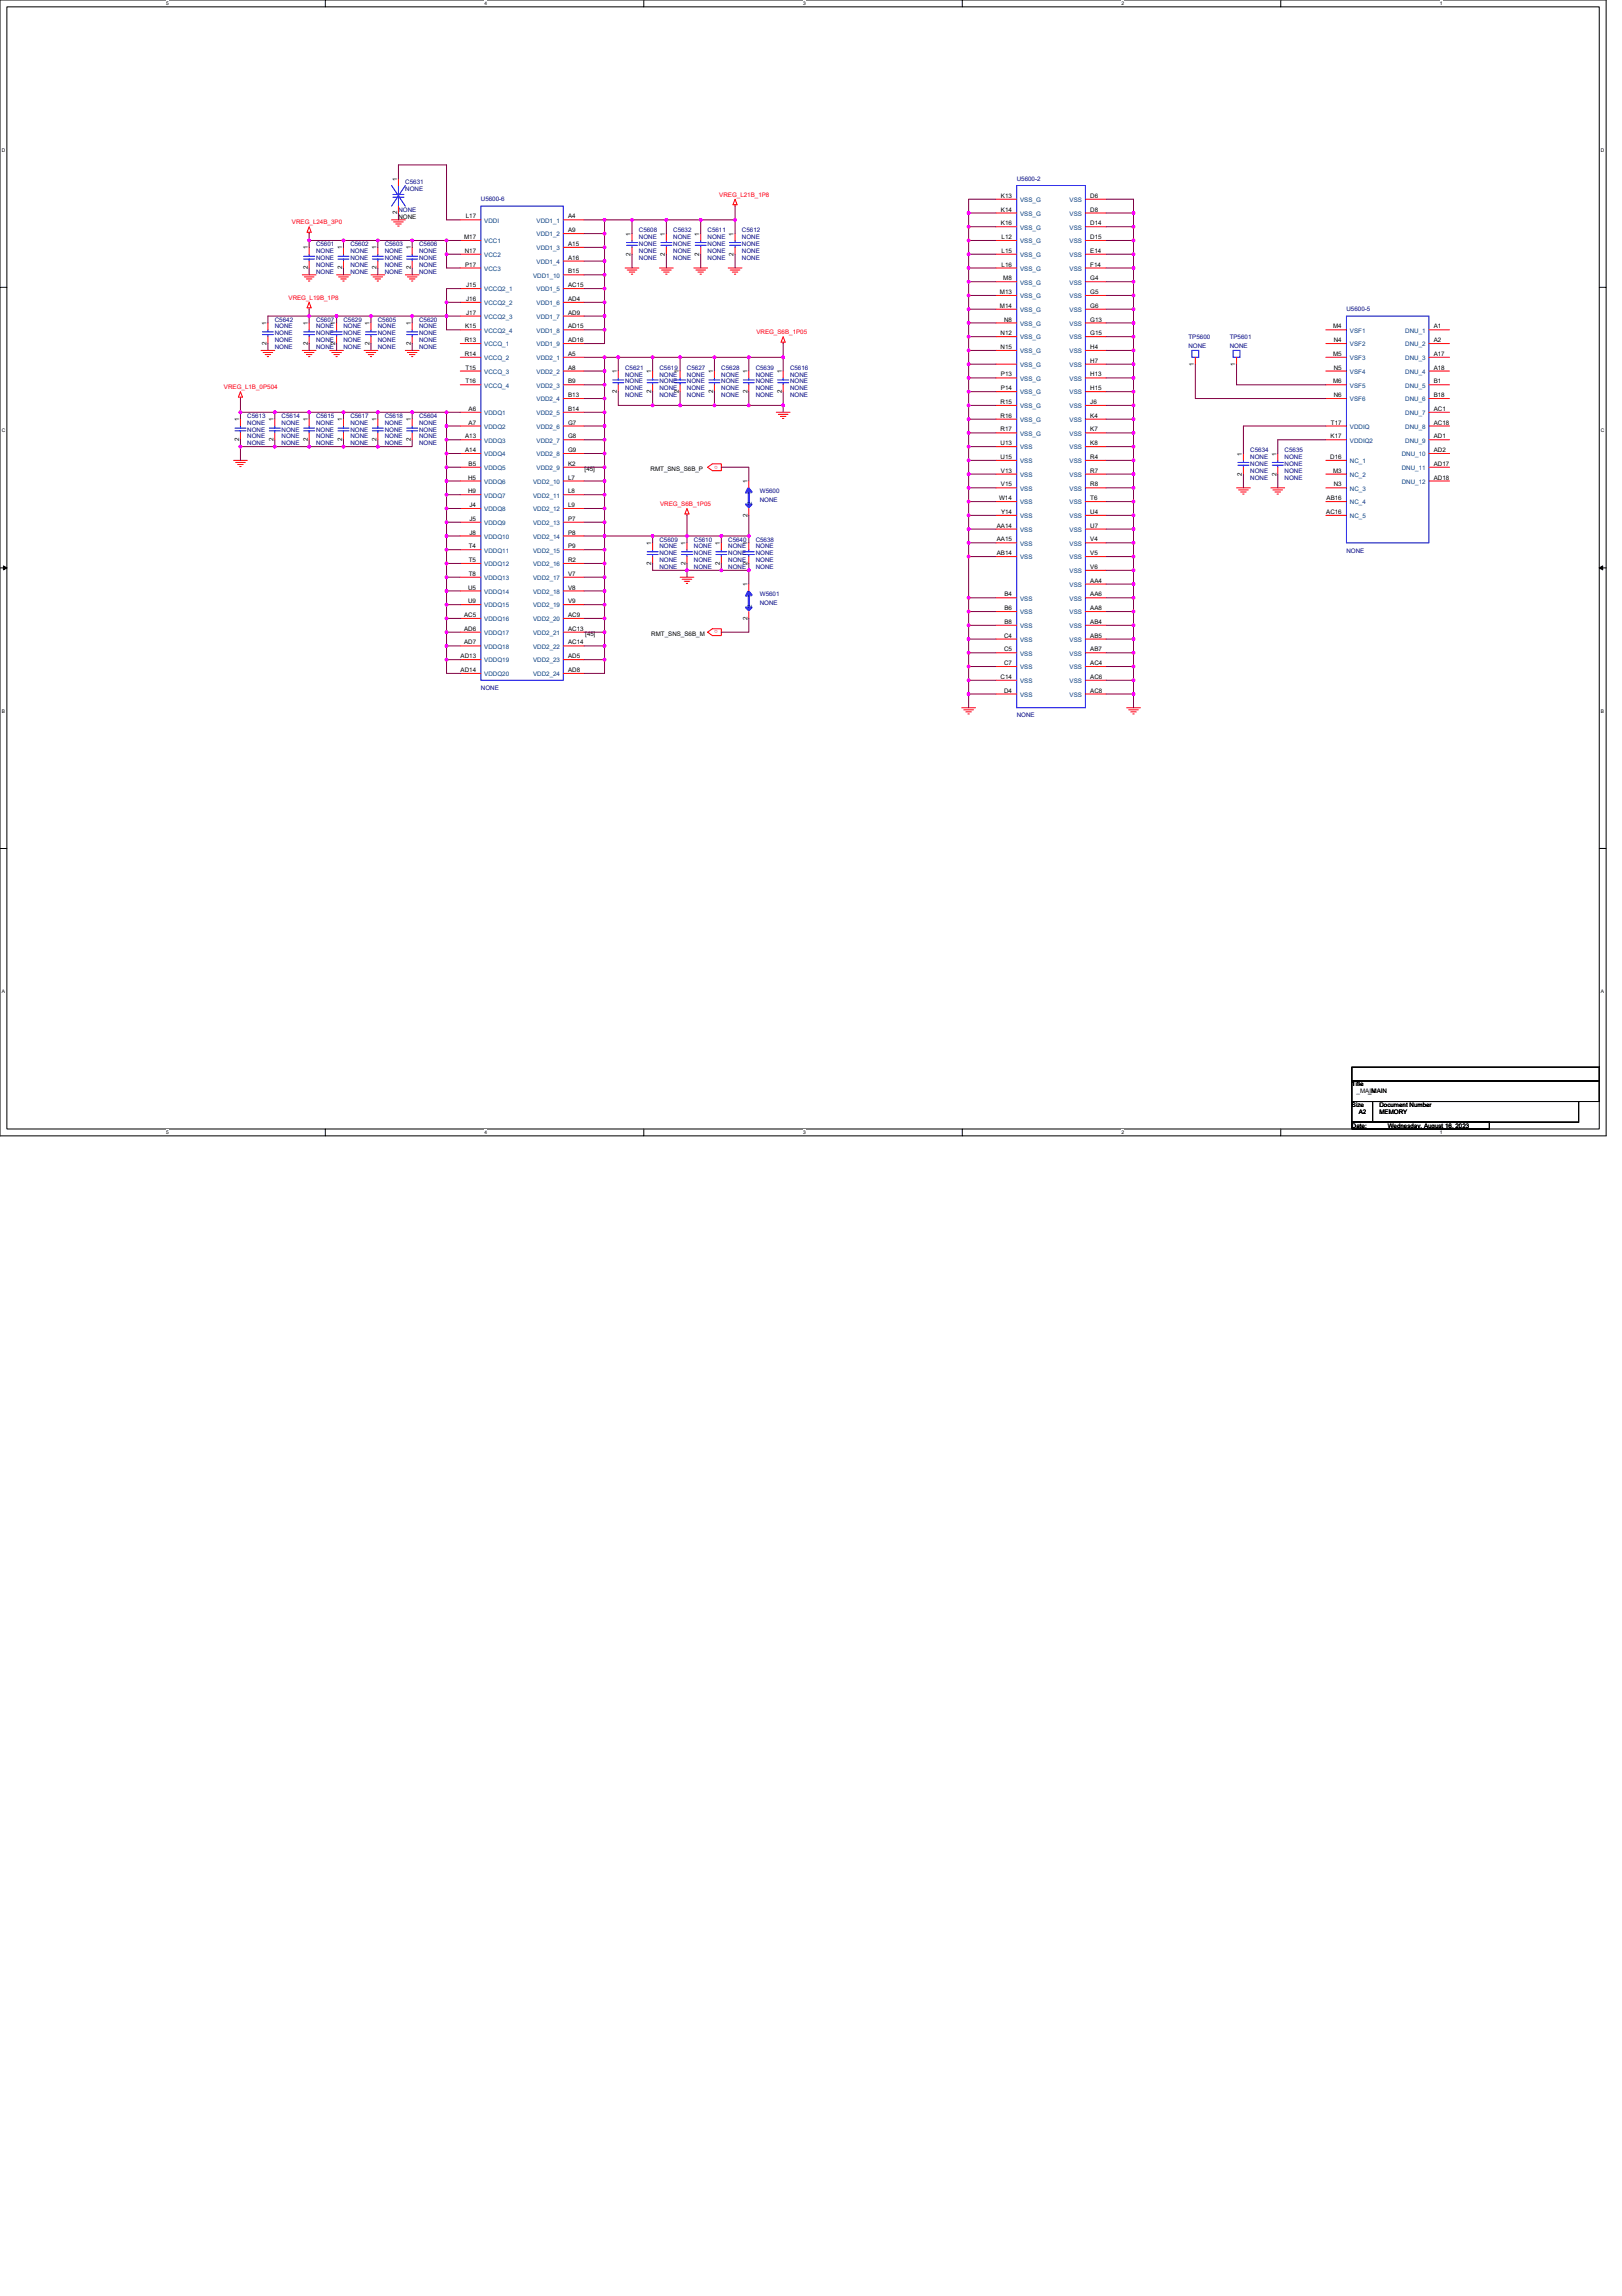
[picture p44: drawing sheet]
<svg xmlns="http://www.w3.org/2000/svg" width="210mm" height="297mm" viewBox="0 0 210 297" stroke-linecap="round" stroke-linejoin="round" font-family="sans-serif">
<defs><g id="words">
<g font-size=".8">
<text x="51.4" y="23.4" transform="rotate(-90 51.4 23.4)">1</text>
<text x="51.4" y="27.7" transform="rotate(-90 51.4 27.7)">2</text>
<text x="51.6" y="28.3">NONE</text>
<text x="60.3" y="28.3">L17</text>
<text x="73.5" y="28.3">A4</text>
<text x="129.5" y="25.6">K13</text>
<text x="129.5" y="29.2">K16</text>
<text x="129.5" y="27.4">K14</text>
<text x="141.1" y="25.6">D6</text>
<text x="141.1" y="29.2">D14</text>
<text x="141.1" y="27.4">D8</text>
<text x="39.8" y="34.9" transform="rotate(-90 39.8 34.9)">2</text>
<text x="39.8" y="32.3" transform="rotate(-90 39.8 32.3)">1</text>
<text x="44.3" y="34.9" transform="rotate(-90 44.3 34.9)">2</text>
<text x="44.3" y="32.3" transform="rotate(-90 44.3 32.3)">1</text>
<text x="48.7" y="34.9" transform="rotate(-90 48.7 34.9)">2</text>
<text x="48.7" y="32.3" transform="rotate(-90 48.7 32.3)">1</text>
<text x="53.2" y="34.9" transform="rotate(-90 53.2 34.9)">2</text>
<text x="53.2" y="32.3" transform="rotate(-90 53.2 32.3)">1</text>
<text x="60.1" y="30.9">M17</text>
<text x="60.1" y="32.7">N17</text>
<text x="60.2" y="34.5">P17</text>
<text x="73.5" y="30">A9</text>
<text x="73.5" y="31.8">A15</text>
<text x="73.5" y="33.6">A16</text>
<text x="73.5" y="35.4">B15</text>
<text x="81.6" y="33.1" transform="rotate(-90 81.6 33.1)">2</text>
<text x="81.6" y="30.5" transform="rotate(-90 81.6 30.5)">1</text>
<text x="86" y="33.1" transform="rotate(-90 86 33.1)">2</text>
<text x="86" y="30.5" transform="rotate(-90 86 30.5)">1</text>
<text x="90.5" y="33.1" transform="rotate(-90 90.5 33.1)">2</text>
<text x="90.5" y="30.5" transform="rotate(-90 90.5 30.5)">1</text>
<text x="94.9" y="33.1" transform="rotate(-90 94.9 33.1)">2</text>
<text x="94.9" y="30.5" transform="rotate(-90 94.9 30.5)">1</text>
<text x="129.6" y="32.7">L15</text>
<text x="129.6" y="30.9">L12</text>
<text x="129.6" y="34.5">L16</text>
<text x="141.1" y="32.7">E14</text>
<text x="141.1" y="30.9">D15</text>
<text x="141.1" y="34.5">F14</text>
<text x="60.3" y="37.2">J15</text>
<text x="60.3" y="38.9">J16</text>
<text x="60.3" y="40.7">J17</text>
<text x="73.5" y="37.2">AC15</text>
<text x="73.5" y="38.9">AD4</text>
<text x="73.5" y="40.7">AD9</text>
<text x="129.4" y="39.8">M14</text>
<text x="129.4" y="38">M13</text>
<text x="129.8" y="36.3">M8</text>
<text x="129.9" y="41.6">N8</text>
<text x="141.1" y="36.3">G4</text>
<text x="141.1" y="39.8">G6</text>
<text x="141.1" y="38">G5</text>
<text x="141.1" y="41.6">G13</text>
<text x="34.5" y="44.6" transform="rotate(-90 34.5 44.6)">2</text>
<text x="34.5" y="42" transform="rotate(-90 34.5 42)">1</text>
<text x="39.8" y="44.6" transform="rotate(-90 39.8 44.6)">2</text>
<text x="39.8" y="42" transform="rotate(-90 39.8 42)">1</text>
<text x="43.4" y="44.6" transform="rotate(-90 43.4 44.6)">2</text>
<text x="43.4" y="42" transform="rotate(-90 43.4 42)">1</text>
<text x="47.8" y="44.6" transform="rotate(-90 47.8 44.6)">2</text>
<text x="47.8" y="42" transform="rotate(-90 47.8 42)">1</text>
<text x="53.2" y="44.6" transform="rotate(-90 53.2 44.6)">2</text>
<text x="53.2" y="42" transform="rotate(-90 53.2 42)">1</text>
<text x="60.1" y="44.3">R13</text>
<text x="60.1" y="46">R14</text>
<text x="60.2" y="42.5">K15</text>
<text x="60.2" y="47.8">T15</text>
<text x="73.5" y="42.5">AD15</text>
<text x="73.5" y="44.3">AD16</text>
<text x="73.5" y="46">A5</text>
<text x="73.5" y="47.8">A8</text>
<text x="129.5" y="43.4">N12</text>
<text x="129.5" y="45.2">N15</text>
<text x="141.1" y="43.4">G15</text>
<text x="141.1" y="45.2">H4</text>
<text x="141.1" y="46.9">H7</text>
<text x="154.5" y="47.3" transform="rotate(-90 154.5 47.3)">1</text>
<text x="159.8" y="47.3" transform="rotate(-90 159.8 47.3)">1</text>
<text x="172.5" y="42.5">M4</text>
<text x="172.5" y="46">M5</text>
<text x="172.6" y="44.3">N4</text>
<text x="172.6" y="47.8">N5</text>
<text x="185.5" y="42.5">A1</text>
<text x="185.5" y="44.3">A2</text>
<text x="185.5" y="46">A17</text>
<text x="185.5" y="47.8">A18</text>
<text x="60.2" y="49.6">T16</text>
<text x="60.6" y="53.2">A6</text>
<text x="73.5" y="49.6">B9</text>
<text x="73.5" y="51.4">B13</text>
<text x="73.5" y="53.2">B14</text>
<text x="79.8" y="50.9" transform="rotate(-90 79.8 50.9)">2</text>
<text x="79.8" y="48.3" transform="rotate(-90 79.8 48.3)">1</text>
<text x="84.3" y="50.9" transform="rotate(-90 84.3 50.9)">2</text>
<text x="84.3" y="48.3" transform="rotate(-90 84.3 48.3)">1</text>
<text x="87.8" y="50.9" transform="rotate(-90 87.8 50.9)">2</text>
<text x="87.8" y="48.3" transform="rotate(-90 87.8 48.3)">1</text>
<text x="92.3" y="50.9" transform="rotate(-90 92.3 50.9)">2</text>
<text x="92.3" y="48.3" transform="rotate(-90 92.3 48.3)">1</text>
<text x="96.7" y="50.9" transform="rotate(-90 96.7 50.9)">2</text>
<text x="96.7" y="48.3" transform="rotate(-90 96.7 48.3)">1</text>
<text x="101.2" y="50.9" transform="rotate(-90 101.2 50.9)">2</text>
<text x="101.2" y="48.3" transform="rotate(-90 101.2 48.3)">1</text>
<text x="129.5" y="52.3">R15</text>
<text x="129.5" y="50.5">P14</text>
<text x="129.5" y="48.7">P13</text>
<text x="141.1" y="48.7">H13</text>
<text x="141.1" y="52.3">J6</text>
<text x="141.1" y="50.5">H15</text>
<text x="172.5" y="49.6">M6</text>
<text x="172.6" y="51.4">N6</text>
<text x="185.5" y="49.6">B1</text>
<text x="185.5" y="51.4">B18</text>
<text x="185.5" y="53.2">AC1</text>
<text x="30.9" y="57.1" transform="rotate(-90 30.9 57.1)">2</text>
<text x="30.9" y="54.5" transform="rotate(-90 30.9 54.5)">1</text>
<text x="35.4" y="57.1" transform="rotate(-90 35.4 57.1)">2</text>
<text x="35.4" y="54.5" transform="rotate(-90 35.4 54.5)">1</text>
<text x="39.8" y="57.1" transform="rotate(-90 39.8 57.1)">2</text>
<text x="39.8" y="54.5" transform="rotate(-90 39.8 54.5)">1</text>
<text x="44.3" y="57.1" transform="rotate(-90 44.3 57.1)">2</text>
<text x="44.3" y="54.5" transform="rotate(-90 44.3 54.5)">1</text>
<text x="48.7" y="57.1" transform="rotate(-90 48.7 57.1)">2</text>
<text x="48.7" y="54.5" transform="rotate(-90 48.7 54.5)">1</text>
<text x="53.2" y="57.1" transform="rotate(-90 53.2 57.1)">2</text>
<text x="53.2" y="54.5" transform="rotate(-90 53.2 54.5)">1</text>
<text x="60.2" y="56.7">A13</text>
<text x="60.2" y="58.5">A14</text>
<text x="60.6" y="54.9">A7</text>
<text x="73.5" y="56.7">G8</text>
<text x="73.5" y="54.9">G7</text>
<text x="73.5" y="58.5">G9</text>
<text x="129.5" y="54">R16</text>
<text x="129.5" y="55.8">R17</text>
<text x="129.5" y="59.4">U15</text>
<text x="129.5" y="57.6">U13</text>
<text x="141.1" y="54">K4</text>
<text x="141.1" y="55.8">K7</text>
<text x="141.1" y="57.6">K8</text>
<text x="141.1" y="59.4">R4</text>
<text x="160.7" y="58.9" transform="rotate(-90 160.7 58.9)">1</text>
<text x="165.2" y="58.9" transform="rotate(-90 165.2 58.9)">1</text>
<text x="172.2" y="59.4">D16</text>
<text x="172.2" y="56.7">K17</text>
<text x="172.2" y="54.9">T17</text>
<text x="185.5" y="58.5">AD2</text>
<text x="185.5" y="54.9">AC18</text>
<text x="185.5" y="56.7">AD1</text>
<text x="60.6" y="62">H5</text>
<text x="60.6" y="63.8">H9</text>
<text x="60.6" y="60.3">B5</text>
<text x="60.8" y="65.6">J4</text>
<text x="73.5" y="65.6">L9</text>
<text x="73.5" y="63.8">L8</text>
<text x="73.5" y="60.3">K2</text>
<text x="73.5" y="62">L7</text>
<text x="75.7" y="61">[45]</text>
<text x="84.2" y="61">RMT_SNS_S6B_P</text>
<text x="96.7" y="62.5" transform="rotate(-90 96.7 62.5)">1</text>
<text x="129.3" y="64.7">W14</text>
<text x="129.5" y="61.2">V13</text>
<text x="129.5" y="62.9">V15</text>
<text x="141.1" y="61.2">R7</text>
<text x="141.1" y="62.9">R8</text>
<text x="141.1" y="64.7">T6</text>
<text x="160.7" y="61.5" transform="rotate(-90 160.7 61.5)">2</text>
<text x="165.2" y="61.5" transform="rotate(-90 165.2 61.5)">2</text>
<text x="171.7" y="64.7">AB16</text>
<text x="172.5" y="61.2">M3</text>
<text x="172.6" y="62.9">N3</text>
<text x="185.5" y="60.3">AD17</text>
<text x="185.5" y="62">AD18</text>
<text x="60.7" y="70.9">T4</text>
<text x="60.8" y="67.4">J5</text>
<text x="60.8" y="69.2">J8</text>
<text x="73.5" y="70.9">P9</text>
<text x="73.5" y="69.2">P8</text>
<text x="73.5" y="67.4">P7</text>
<text x="84.3" y="70.5" transform="rotate(-90 84.3 70.5)">1</text>
<text x="88.7" y="70.5" transform="rotate(-90 88.7 70.5)">1</text>
<text x="93.2" y="70.5" transform="rotate(-90 93.2 70.5)">1</text>
<text x="96.7" y="70.5" transform="rotate(-90 96.7 70.5)">1</text>
<text x="96.7" y="66.9" transform="rotate(-90 96.7 66.9)">2</text>
<text x="129" y="70">AA15</text>
<text x="129" y="71.8">AB14</text>
<text x="129" y="68.3">AA14</text>
<text x="129.5" y="66.5">Y14</text>
<text x="141.1" y="66.5">U4</text>
<text x="141.1" y="68.3">U7</text>
<text x="141.1" y="71.8">V5</text>
<text x="141.1" y="70">V4</text>
<text x="171.6" y="66.5">AC16</text>
<text x="60.6" y="76.3">U5</text>
<text x="60.7" y="72.7">T5</text>
<text x="60.7" y="74.5">T8</text>
<text x="73.5" y="74.5">V7</text>
<text x="73.5" y="76.3">V8</text>
<text x="73.5" y="72.7">R2</text>
<text x="84.3" y="73.1" transform="rotate(-90 84.3 73.1)">2</text>
<text x="88.7" y="73.1" transform="rotate(-90 88.7 73.1)">2</text>
<text x="93.2" y="73.1" transform="rotate(-90 93.2 73.1)">2</text>
<text x="96.7" y="75.8" transform="rotate(-90 96.7 75.8)">1</text>
<text x="96.7" y="73.1" transform="rotate(-90 96.7 73.1)">2</text>
<text x="130" y="77.2">B4</text>
<text x="141.1" y="75.4">AA4</text>
<text x="141.1" y="77.2">AA6</text>
<text x="141.1" y="73.6">V6</text>
<text x="60.1" y="79.8">AC5</text>
<text x="60.1" y="81.6">AD6</text>
<text x="60.1" y="83.4">AD7</text>
<text x="60.6" y="78">U9</text>
<text x="73.5" y="79.8">AC9</text>
<text x="73.5" y="81.6">AC13</text>
<text x="73.5" y="83.4">AC14</text>
<text x="73.5" y="78">V9</text>
<text x="75.7" y="82.3">[45]</text>
<text x="84.3" y="82.3">RMT_SNS_S6B_M</text>
<text x="96.7" y="80.2" transform="rotate(-90 96.7 80.2)">2</text>
<text x="129.9" y="82.5">C4</text>
<text x="130" y="80.7">B8</text>
<text x="130" y="78.9">B6</text>
<text x="141.1" y="78.9">AA8</text>
<text x="141.1" y="82.5">AB5</text>
<text x="141.1" y="80.7">AB4</text>
<text x="59.6" y="85.2">AD13</text>
<text x="59.6" y="86.9">AD14</text>
<text x="73.5" y="85.2">AD5</text>
<text x="73.5" y="86.9">AD8</text>
<text x="129.5" y="87.8">C14</text>
<text x="129.9" y="84.3">C5</text>
<text x="129.9" y="86">C7</text>
<text x="129.9" y="89.6">D4</text>
<text x="141.1" y="87.8">AC6</text>
<text x="141.1" y="84.3">AB7</text>
<text x="141.1" y="86">AC4</text>
<text x="141.1" y="89.6">AC8</text>
<text x="175" y="140.6">Title</text>
<text x="175" y="143.2">Size</text>
<text x="175.6" y="141.4">_MAIN</text>
<text x="177" y="141.4">_MAIN</text>
<text x="178.5" y="143.2">Document Number</text>
<text x="175" y="145.9">Date:</text>
<text x="175.8" y="144.1">A2</text>
<text x="178.5" y="144.1">MEMORY</text>
<text x="179.6" y="145.9">Wednesday, August 16, 2023</text>
</g>
<g font-size=".8" fill="#000080">
<text x="52.5" y="23.8">C5631</text>
<text x="131.6" y="23.4">U5600-2</text>
<text x="51.6" y="27.4">NONE</text>
<text x="52.5" y="24.7">NONE</text>
<text x="62.2" y="26.1">U5600-6</text>
<text x="40.9" y="31.8">C5601</text>
<text x="40.9" y="32.7">NONE</text>
<text x="40.9" y="35.4">NONE</text>
<text x="40.9" y="34.5">NONE</text>
<text x="40.9" y="33.6">NONE</text>
<text x="45.3" y="31.8">C5602</text>
<text x="45.3" y="32.7">NONE</text>
<text x="45.3" y="35.4">NONE</text>
<text x="45.3" y="34.5">NONE</text>
<text x="45.3" y="33.6">NONE</text>
<text x="49.8" y="31.8">C5603</text>
<text x="49.8" y="32.7">NONE</text>
<text x="49.8" y="35.4">NONE</text>
<text x="49.8" y="34.5">NONE</text>
<text x="49.8" y="33.6">NONE</text>
<text x="54.2" y="31.8">C5606</text>
<text x="54.2" y="32.7">NONE</text>
<text x="54.2" y="35.4">NONE</text>
<text x="54.2" y="34.5">NONE</text>
<text x="54.2" y="33.6">NONE</text>
<text x="82.7" y="30.1">C5608</text>
<text x="82.7" y="30.9">NONE</text>
<text x="82.7" y="33.6">NONE</text>
<text x="82.7" y="32.7">NONE</text>
<text x="82.7" y="31.8">NONE</text>
<text x="87.1" y="30.1">C5632</text>
<text x="87.1" y="30.9">NONE</text>
<text x="87.1" y="33.6">NONE</text>
<text x="87.1" y="32.7">NONE</text>
<text x="87.1" y="31.8">NONE</text>
<text x="91.6" y="30.1">C5611</text>
<text x="91.6" y="30.9">NONE</text>
<text x="91.6" y="33.6">NONE</text>
<text x="91.6" y="32.7">NONE</text>
<text x="91.6" y="31.8">NONE</text>
<text x="96" y="30.1">C5612</text>
<text x="96" y="30.9">NONE</text>
<text x="96" y="33.6">NONE</text>
<text x="96" y="32.7">NONE</text>
<text x="96" y="31.8">NONE</text>
<text x="35.6" y="41.6">C5642</text>
<text x="40.9" y="41.6">C5607</text>
<text x="44.5" y="41.6">C5629</text>
<text x="48.9" y="41.6">C5605</text>
<text x="54.2" y="41.6">C5620</text>
<text x="174.2" y="40.3">U5600-5</text>
<text x="35.6" y="42.5">NONE</text>
<text x="35.6" y="45.2">NONE</text>
<text x="35.6" y="44.3">NONE</text>
<text x="35.6" y="43.4">NONE</text>
<text x="40.9" y="42.5">NONE</text>
<text x="40.9" y="45.2">NONE</text>
<text x="40.9" y="44.3">NONE</text>
<text x="40.9" y="43.4">NONE</text>
<text x="44.5" y="42.5">NONE</text>
<text x="44.5" y="45.2">NONE</text>
<text x="44.5" y="44.3">NONE</text>
<text x="44.5" y="43.4">NONE</text>
<text x="48.9" y="42.5">NONE</text>
<text x="48.9" y="45.2">NONE</text>
<text x="48.9" y="44.3">NONE</text>
<text x="48.9" y="43.4">NONE</text>
<text x="54.2" y="42.5">NONE</text>
<text x="54.2" y="45.2">NONE</text>
<text x="54.2" y="44.3">NONE</text>
<text x="54.2" y="43.4">NONE</text>
<text x="80.9" y="47.8">C5621</text>
<text x="85.3" y="47.8">C5619</text>
<text x="88.9" y="47.8">C5627</text>
<text x="93.3" y="47.8">C5628</text>
<text x="97.8" y="47.8">C5639</text>
<text x="102.2" y="47.8">C5616</text>
<text x="153.8" y="43.9">TP5600</text>
<text x="153.8" y="45">NONE</text>
<text x="159.1" y="43.9">TP5601</text>
<text x="159.1" y="45">NONE</text>
<text x="80.9" y="48.7">NONE</text>
<text x="80.9" y="51.4">NONE</text>
<text x="80.9" y="50.5">NONE</text>
<text x="80.9" y="49.6">NONE</text>
<text x="85.3" y="48.7">NONE</text>
<text x="85.3" y="51.4">NONE</text>
<text x="85.3" y="50.5">NONE</text>
<text x="85.3" y="49.6">NONE</text>
<text x="88.9" y="48.7">NONE</text>
<text x="88.9" y="51.4">NONE</text>
<text x="88.9" y="50.5">NONE</text>
<text x="88.9" y="49.6">NONE</text>
<text x="93.3" y="48.7">NONE</text>
<text x="93.3" y="51.4">NONE</text>
<text x="93.3" y="50.5">NONE</text>
<text x="93.3" y="49.6">NONE</text>
<text x="97.8" y="48.7">NONE</text>
<text x="97.8" y="51.4">NONE</text>
<text x="97.8" y="50.5">NONE</text>
<text x="97.8" y="49.6">NONE</text>
<text x="102.2" y="48.7">NONE</text>
<text x="102.2" y="51.4">NONE</text>
<text x="102.2" y="50.5">NONE</text>
<text x="102.2" y="49.6">NONE</text>
<text x="32" y="54.1">C5613</text>
<text x="32" y="54.9">NONE</text>
<text x="32" y="57.6">NONE</text>
<text x="32" y="56.7">NONE</text>
<text x="32" y="55.8">NONE</text>
<text x="36.4" y="54.1">C5614</text>
<text x="36.4" y="54.9">NONE</text>
<text x="36.4" y="57.6">NONE</text>
<text x="36.4" y="56.7">NONE</text>
<text x="36.4" y="55.8">NONE</text>
<text x="40.9" y="54.1">C5615</text>
<text x="40.9" y="54.9">NONE</text>
<text x="40.9" y="57.6">NONE</text>
<text x="40.9" y="56.7">NONE</text>
<text x="40.9" y="55.8">NONE</text>
<text x="45.3" y="54.1">C5617</text>
<text x="45.3" y="54.9">NONE</text>
<text x="45.3" y="57.6">NONE</text>
<text x="45.3" y="56.7">NONE</text>
<text x="45.3" y="55.8">NONE</text>
<text x="49.8" y="54.1">C5618</text>
<text x="49.8" y="54.9">NONE</text>
<text x="49.8" y="57.6">NONE</text>
<text x="49.8" y="56.7">NONE</text>
<text x="49.8" y="55.8">NONE</text>
<text x="54.2" y="54.1">C5604</text>
<text x="54.2" y="54.9">NONE</text>
<text x="54.2" y="57.6">NONE</text>
<text x="54.2" y="56.7">NONE</text>
<text x="54.2" y="55.8">NONE</text>
<text x="161.8" y="58.5">C5634</text>
<text x="161.8" y="59.4">NONE</text>
<text x="166.2" y="58.5">C5635</text>
<text x="166.2" y="59.4">NONE</text>
<text x="98.3" y="63.8">W5600</text>
<text x="98.3" y="64.9">NONE</text>
<text x="161.8" y="62.1">NONE</text>
<text x="161.8" y="61.2">NONE</text>
<text x="161.8" y="60.3">NONE</text>
<text x="166.2" y="62.1">NONE</text>
<text x="166.2" y="61.2">NONE</text>
<text x="166.2" y="60.3">NONE</text>
<text x="85.3" y="70.1">C5609</text>
<text x="85.3" y="70.9">NONE</text>
<text x="85.3" y="71.8">NONE</text>
<text x="89.8" y="70.1">C5610</text>
<text x="89.8" y="70.9">NONE</text>
<text x="89.8" y="71.8">NONE</text>
<text x="94.2" y="70.1">C5640</text>
<text x="94.2" y="70.9">NONE</text>
<text x="94.2" y="71.8">NONE</text>
<text x="97.8" y="70.1">C5638</text>
<text x="97.8" y="70.9">NONE</text>
<text x="97.8" y="71.8">NONE</text>
<text x="174.2" y="71.5">NONE</text>
<text x="85.3" y="73.6">NONE</text>
<text x="85.3" y="72.7">NONE</text>
<text x="89.8" y="73.6">NONE</text>
<text x="89.8" y="72.7">NONE</text>
<text x="94.2" y="73.6">NONE</text>
<text x="94.2" y="72.7">NONE</text>
<text x="97.8" y="73.6">NONE</text>
<text x="97.8" y="72.7">NONE</text>
<text x="98.3" y="77.2">W5601</text>
<text x="98.3" y="78.2">NONE</text>
<text x="62.2" y="89.3">NONE</text>
<text x="131.6" y="92.8">NONE</text>
</g>
<g font-size=".8" fill="#f00">
<text x="37.8" y="29">VREG_L24B_3P0</text>
<text x="93.1" y="25.4">VREG_L21B_1P8</text>
<text x="37.3" y="38.8">VREG_L19B_1P8</text>
<text x="97.9" y="43.2">VREG_S6B_1P05</text>
<text x="29" y="50.3">VREG_L1B_0P504</text>
<text x="85.4" y="65.4">VREG_S6B_1P05</text>
<text x="92.9" y="60.2" transform="rotate(-180 92.9 60.2)">o</text>
<text x="92.9" y="81.6" transform="rotate(-180 92.9 81.6)">o</text>
</g>
<g font-size=".8" fill="#004080">
<text x="62.7" y="28.8">VDDI</text>
<text x="69.4" y="28.8">VDD1_1</text>
<text x="132" y="26.1">VSS_G</text>
<text x="132" y="29.7">VSS_G</text>
<text x="132" y="27.9">VSS_G</text>
<text x="138.4" y="26.1">VSS</text>
<text x="138.4" y="29.7">VSS</text>
<text x="138.4" y="27.9">VSS</text>
<text x="62.7" y="31.5">VCC1</text>
<text x="62.7" y="33.3">VCC2</text>
<text x="62.7" y="35">VCC3</text>
<text x="69" y="35.9">VDD1_10</text>
<text x="69.4" y="30.6">VDD1_2</text>
<text x="69.4" y="32.4">VDD1_3</text>
<text x="69.4" y="34.1">VDD1_4</text>
<text x="132" y="33.3">VSS_G</text>
<text x="132" y="31.5">VSS_G</text>
<text x="132" y="35">VSS_G</text>
<text x="138.4" y="33.3">VSS</text>
<text x="138.4" y="31.5">VSS</text>
<text x="138.4" y="35">VSS</text>
<text x="62.7" y="37.7">VCCQ2_1</text>
<text x="62.7" y="39.5">VCCQ2_2</text>
<text x="62.7" y="41.3">VCCQ2_3</text>
<text x="69.4" y="37.7">VDD1_5</text>
<text x="69.4" y="39.5">VDD1_6</text>
<text x="69.4" y="41.3">VDD1_7</text>
<text x="132" y="36.8">VSS_G</text>
<text x="132" y="40.4">VSS_G</text>
<text x="132" y="38.6">VSS_G</text>
<text x="138.4" y="36.8">VSS</text>
<text x="138.4" y="40.4">VSS</text>
<text x="138.4" y="38.6">VSS</text>
<text x="62.7" y="43">VCCQ2_4</text>
<text x="62.7" y="44.8">VCCQ_1</text>
<text x="62.7" y="46.6">VCCQ_2</text>
<text x="69.4" y="43">VDD1_8</text>
<text x="69.4" y="44.8">VDD1_9</text>
<text x="69.4" y="46.6">VDD2_1</text>
<text x="132" y="43.9">VSS_G</text>
<text x="132" y="47.5">VSS_G</text>
<text x="132" y="42.1">VSS_G</text>
<text x="132" y="45.7">VSS_G</text>
<text x="138.4" y="43.9">VSS</text>
<text x="138.4" y="42.1">VSS</text>
<text x="138.4" y="45.7">VSS</text>
<text x="138.4" y="47.5">VSS</text>
<text x="174.7" y="43">VSF1</text>
<text x="174.7" y="44.8">VSF2</text>
<text x="174.7" y="46.6">VSF3</text>
<text x="181.8" y="43">DNU_1</text>
<text x="181.8" y="44.8">DNU_2</text>
<text x="181.8" y="46.6">DNU_3</text>
<text x="62.7" y="48.4">VCCQ_3</text>
<text x="62.7" y="50.1">VCCQ_4</text>
<text x="62.7" y="53.7">VDDQ1</text>
<text x="69.4" y="48.4">VDD2_2</text>
<text x="69.4" y="50.1">VDD2_3</text>
<text x="69.4" y="51.9">VDD2_4</text>
<text x="69.4" y="53.7">VDD2_5</text>
<text x="132" y="51">VSS_G</text>
<text x="132" y="49.3">VSS_G</text>
<text x="132" y="52.8">VSS_G</text>
<text x="138.4" y="49.3">VSS</text>
<text x="138.4" y="52.8">VSS</text>
<text x="138.4" y="51">VSS</text>
<text x="174.7" y="48.4">VSF4</text>
<text x="174.7" y="50.1">VSF5</text>
<text x="174.7" y="51.9">VSF6</text>
<text x="181.8" y="48.4">DNU_4</text>
<text x="181.8" y="50.1">DNU_5</text>
<text x="181.8" y="51.9">DNU_6</text>
<text x="181.8" y="53.7">DNU_7</text>
<text x="62.7" y="55.5">VDDQ2</text>
<text x="62.7" y="57.3">VDDQ3</text>
<text x="62.7" y="59">VDDQ4</text>
<text x="69.4" y="57.3">VDD2_7</text>
<text x="69.4" y="55.5">VDD2_6</text>
<text x="69.4" y="59">VDD2_8</text>
<text x="132" y="54.6">VSS_G</text>
<text x="132" y="56.4">VSS_G</text>
<text x="132" y="59.9">VSS</text>
<text x="132" y="58.1">VSS</text>
<text x="138.4" y="54.6">VSS</text>
<text x="138.4" y="56.4">VSS</text>
<text x="138.4" y="58.1">VSS</text>
<text x="138.4" y="59.9">VSS</text>
<text x="174.7" y="59.9">NC_1</text>
<text x="174.7" y="57.3">VDDIQ2</text>
<text x="174.7" y="55.5">VDDIQ</text>
<text x="181.4" y="59">DNU_10</text>
<text x="181.8" y="55.5">DNU_8</text>
<text x="181.8" y="57.3">DNU_9</text>
<text x="62.7" y="62.6">VDDQ6</text>
<text x="62.7" y="60.8">VDDQ5</text>
<text x="62.7" y="64.4">VDDQ7</text>
<text x="69" y="64.4">VDD2_11</text>
<text x="69" y="62.6">VDD2_10</text>
<text x="69.4" y="60.8">VDD2_9</text>
<text x="97.3" y="65.3" transform="rotate(-90 97.3 65.3)">2</text>
<text x="97.3" y="64" transform="rotate(-90 97.3 64)">1</text>
<text x="132" y="61.7">VSS</text>
<text x="132" y="65.3">VSS</text>
<text x="132" y="63.5">VSS</text>
<text x="138.4" y="61.7">VSS</text>
<text x="138.4" y="63.5">VSS</text>
<text x="138.4" y="65.3">VSS</text>
<text x="174.7" y="61.7">NC_2</text>
<text x="174.7" y="63.5">NC_3</text>
<text x="174.7" y="65.3">NC_4</text>
<text x="181.4" y="60.8">DNU_11</text>
<text x="181.4" y="62.6">DNU_12</text>
<text x="62.7" y="66.1">VDDQ8</text>
<text x="62.7" y="67.9">VDDQ9</text>
<text x="62.7" y="69.7">VDDQ10</text>
<text x="62.7" y="71.5">VDDQ11</text>
<text x="69" y="66.1">VDD2_12</text>
<text x="69" y="71.5">VDD2_15</text>
<text x="69" y="69.7">VDD2_14</text>
<text x="69" y="67.9">VDD2_13</text>
<text x="132" y="70.6">VSS</text>
<text x="132" y="68.8">VSS</text>
<text x="132" y="67">VSS</text>
<text x="138.4" y="67">VSS</text>
<text x="138.4" y="68.8">VSS</text>
<text x="138.4" y="70.6">VSS</text>
<text x="174.7" y="67">NC_5</text>
<text x="62.7" y="76.8">VDDQ14</text>
<text x="62.7" y="73.3">VDDQ12</text>
<text x="62.7" y="75">VDDQ13</text>
<text x="69" y="75">VDD2_17</text>
<text x="69" y="76.8">VDD2_18</text>
<text x="69" y="73.3">VDD2_16</text>
<text x="97.3" y="77.3" transform="rotate(-90 97.3 77.3)">1</text>
<text x="132" y="72.4">VSS</text>
<text x="132" y="77.7">VSS</text>
<text x="138.4" y="75.9">VSS</text>
<text x="138.4" y="72.4">VSS</text>
<text x="138.4" y="77.7">VSS</text>
<text x="138.4" y="74.1">VSS</text>
<text x="62.7" y="80.4">VDDQ16</text>
<text x="62.7" y="82.1">VDDQ17</text>
<text x="62.7" y="83.9">VDDQ18</text>
<text x="62.7" y="78.6">VDDQ15</text>
<text x="69" y="80.4">VDD2_20</text>
<text x="69" y="82.1">VDD2_21</text>
<text x="69" y="83.9">VDD2_22</text>
<text x="69" y="78.6">VDD2_19</text>
<text x="97.3" y="78.7" transform="rotate(-90 97.3 78.7)">2</text>
<text x="132" y="81.3">VSS</text>
<text x="132" y="79.5">VSS</text>
<text x="132" y="83">VSS</text>
<text x="138.4" y="79.5">VSS</text>
<text x="138.4" y="83">VSS</text>
<text x="138.4" y="81.3">VSS</text>
<text x="62.7" y="85.7">VDDQ19</text>
<text x="62.7" y="87.5">VDDQ20</text>
<text x="69" y="85.7">VDD2_23</text>
<text x="69" y="87.5">VDD2_24</text>
<text x="132" y="84.8">VSS</text>
<text x="132" y="88.4">VSS</text>
<text x="132" y="86.6">VSS</text>
<text x="138.4" y="88.4">VSS</text>
<text x="138.4" y="84.8">VSS</text>
<text x="138.4" y="86.6">VSS</text>
<text x="132" y="90.1">VSS</text>
<text x="138.4" y="90.1">VSS</text>
</g>
<g font-size=".6">
<text x="21.5" y=".7">5</text>
<text x="62.7" y=".7">4</text>
<text x="103.9" y=".7">3</text>
<text x="145.1" y=".7">2</text>
<text x="186.3" y=".7">1</text>
<text x=".2" y="19.6">D</text>
<text x="207.2" y="19.6">D</text>
<text x=".2" y="55.9">C</text>
<text x="207.2" y="55.9">C</text>
<text x=".2" y="92.2">B</text>
<text x="207.2" y="92.2">B</text>
<text x=".2" y="128.5">A</text>
<text x="207.2" y="128.5">A</text>
<text x="21.5" y="146.7">5</text>
<text x="62.7" y="146.7">4</text>
<text x="103.9" y="146.7">3</text>
<text x="145.1" y="146.7">2</text>
<text x="186.3" y="146.7">1</text>
</g>
</g></defs>
<path d="M207.8 0h-207.8v147h207.8v-147M.9 .9h206.1v145.2h-206.1z" fill="none" stroke="#000" stroke-width=".13"/>
<g fill="#fff">
<path d="M21.5 .1h.4v.7h-.4z"/>
<path d="M21.5 146.2h.4v.7h-.4z"/>
</g>
<path d="M42.1 0v.9M42.1 146.1v.9" fill="none" stroke="#000" stroke-width=".13"/>
<g fill="#fff">
<path d="M62.7 .1h.4v.7h-.4z"/>
<path d="M62.7 146.2h.4v.7h-.4z"/>
</g>
<path d="M83.3 0v.9M83.3 146.1v.9" fill="none" stroke="#000" stroke-width=".13"/>
<g fill="#fff">
<path d="M103.9 .1h.4v.7h-.4z"/>
<path d="M103.9 146.2h.4v.7h-.4z"/>
</g>
<path d="M124.5 0v.9M124.5 146.1v.9" fill="none" stroke="#000" stroke-width=".13"/>
<g fill="#fff">
<path d="M145.1 .1h.4v.7h-.4z"/>
<path d="M145.1 146.2h.4v.7h-.4z"/>
</g>
<path d="M165.7 0v.9M165.7 146.1v.9" fill="none" stroke="#000" stroke-width=".13"/>
<g fill="#fff">
<path d="M186.3 .1h.4v.7h-.4z"/>
<path d="M186.3 146.2h.4v.7h-.4z"/>
<path d="M.2 19h.5v.7h-.5z"/>
<path d="M207.2 19h.4v.7h-.4z"/>
<path d="M.2 55.3h.5v.7h-.5z"/>
<path d="M207.2 55.3h.4v.7h-.4z"/>
</g>
<path d="M0 37.2h.9M207 37.2h.8" fill="none" stroke="#000" stroke-width=".13"/>
<g fill="#fff">
<path d="M.2 91.6h.4v.7h-.4z"/>
<path d="M207.2 91.6h.4v.7h-.4z"/>
</g>
<path d="M0 73.5h.9M.4 73.2l.5 .3-.5 .2zM207 73.5l.4-.3v.5zM207 73.5h.8" fill="none" stroke="#000" stroke-width=".13"/>
<path d="M.4 73.2l.5 .3-.5 .2zM207 73.5l.4-.3v.5z" fill="#000"/>
<g fill="#fff">
<path d="M.2 127.9h.4v.7h-.4z"/>
<path d="M207.2 127.9h.4v.7h-.4z"/>
</g>
<path d="M0 109.8h.9M207 109.8h.8M175 138.1h32v1.7h-32zM175 139.8h32v2.7h-32zM175 142.5h2.6v2.7h-2.6zM175 145.2h17.7v.9h-17.7zM177.6 142.5h26.7v2.7h-26.7z" fill="none" stroke="#000" stroke-width=".13"/>
<g fill="none" stroke="#f00" stroke-width=".13">
<path d="M39.1 35.6h1.8M39.4 35.8h1.2M39.6 36.1h.8M39.9 36.4h.2M40 30v.2M40 39.8v.2M40 32v.9M40 33.8v.9M40 29.3l.3 .7h-.6zM40 39.1l.3 .7h-.6zM43.6 35.6h1.7M43.8 35.8h1.3"/>
<path d="M44.1 36.1h.7M44.4 36.4h.1M44.5 32v.9M44.5 33.8v.9M48 35.6h1.8M48.3 35.8h1.2M48.5 36.1h.8M48.8 36.4h.2M48.9 32v.9M48.9 33.8v.9M50.7 28.4h1.8M50.9 28.7h1.3"/>
<path d="M51.2 29h.7M51.5 29.2h.2M51.6 23.1v.9M51.6 26.7v.9M52.5 35.6h1.7M52.7 35.8h1.3M53 36.1h.7M53.3 36.4h.1M53.3 32v.9M53.3 33.8v.9M59.6 28.4h2.6M59.6 31.1h2.6"/>
<path d="M59.6 32.9h2.6M59.6 34.7h2.6M59.6 37.3h2.6M59.6 39.1h2.6M72.9 28.4h2.7M72.9 30.2h2.7M72.9 32h2.7M72.9 33.8h2.7M72.9 37.3h2.7M72.9 39.1h2.7M72.9 35.6h2.7M80.9 34.7h1.8"/>
<path d="M81.2 34.9h1.2M81.4 35.2h.7M81.7 35.5h.2M81.8 30.2v.9M81.8 32v.9M85.3 34.7h1.8M85.6 34.9h1.3M85.9 35.2h.7M86.1 35.5h.2M86.2 30.2v.9M86.2 32v.9M89.8 34.7h1.8"/>
<path d="M90.1 34.9h1.2M90.3 35.2h.7M90.6 35.5h.2M90.7 30.2v.9M90.7 32v.9M94.2 34.7h1.8M94.5 34.9h1.2M94.8 35.2h.7M95 35.5h.2M95.1 25.8l.3 .7h-.5zM95.1 26.5v.2M95.1 30.2v.9"/>
<path d="M95.1 32v.9M128.9 25.8h2.7M128.9 29.3h2.7M128.9 32.9h2.7M128.9 36.4h2.7M128.9 27.6h2.7M128.9 31.1h2.7M128.9 34.7h2.7M128.9 38.2h2.7M140.5 25.8h2.6M140.5 29.3h2.6M140.5 32.9h2.6"/>
<path d="M140.5 36.4h2.6M140.5 27.6h2.6M140.5 31.1h2.6M140.5 34.7h2.6M140.5 38.2h2.6M30.2 59.6h1.8M30.5 59.8h1.2M31.1 50.7l.3 .7h-.6zM31.1 51.4v.2M31.1 54.2v.9M31.1 56v.9M33.8 45.3h1.8"/>
<path d="M34 45.6h1.3M34.3 45.9h.7M34.6 46.1h.2M34.7 41.8v.9M34.7 43.6v.8M35.6 54.2v.9M35.6 56v.9M39.1 45.3h1.8M39.4 45.6h1.2M39.6 45.9h.8M39.9 46.1h.2M40 41.8v.9"/>
<path d="M40 43.6v.8M40 54.2v.9M40 56v.9M42.7 45.3h1.8M42.9 45.6h1.3M43.2 45.9h.7M43.5 46.1h.2M43.6 41.8v.9M43.6 43.6v.8M44.5 54.2v.9M44.5 56v.9M47.1 45.3h1.8"/>
<path d="M47.4 45.6h1.2M47.7 45.9h.7M47.9 46.1h.2M48 41.8v.9M48 43.6v.8M48.9 54.2v.9M48.9 56v.9M52.5 45.3h1.7M52.7 45.6h1.3M53 45.9h.7M53.3 46.1h.1M53.3 54.2v.9"/>
<path d="M53.3 56v.9M53.3 41.8v.9M53.3 43.6v.8M59.6 40.9h2.6M59.6 42.7h2.6M59.6 44.4h2.6M59.6 46.2h2.6M59.6 48h2.6M59.6 49.8h2.6M59.6 53.3h2.6M59.6 55.1h2.6M59.6 56.9h2.6"/>
<path d="M59.6 58.7h2.6M72.9 56.9h2.7M72.9 55.1h2.7M72.9 40.9h2.7M72.9 42.7h2.7M72.9 44.4h2.7M72.9 58.7h2.7M72.9 46.2h2.7M72.9 48h2.7M72.9 49.8h2.7M72.9 51.6h2.7M72.9 53.3h2.7"/>
<path d="M80 48v.9M80 49.8v.9M84.5 48v.9M84.5 49.8v.9M88 48v.9M88 49.8v.9M92.5 48v.9M92.5 49.8v.9M96.9 48v.9M96.9 49.8v.9M100.5 53.3h1.7M100.7 53.6h1.3"/>
<path d="M101 53.9h.7M101.3 54.1h.1M101.3 43.6l.3 .7h-.5zM101.3 44.3v.1M101.3 48v.9M101.3 49.8v.9M128.9 40h2.7M128.9 43.6h2.7M128.9 47.1h2.7M128.9 50.7h2.7M128.9 54.2h2.7M128.9 41.8h2.7"/>
<path d="M128.9 45.3h2.7M128.9 48.9h2.7M128.9 52.4h2.7M128.9 56h2.7M128.9 59.6h2.7M128.9 57.8h2.7M140.5 40h2.6M140.5 43.6h2.6M140.5 48.9h2.6M140.5 52.4h2.6M140.5 41.8h2.6M140.5 45.3h2.6"/>
<path d="M140.5 47.1h2.6M140.5 50.7h2.6M140.5 54.2h2.6M140.5 56h2.6M140.5 57.8h2.6M140.5 59.6h2.6M154.7 46.2v.9M160 46.2v.9M160.9 58.7v.9M165.4 58.7v.9M171.6 42.7h2.6M171.6 44.4h2.6"/>
<path d="M171.6 46.2h2.6M171.6 48h2.6M171.6 49.8h2.6M171.6 51.6h2.6M171.6 59.6h2.6M171.6 56.9h2.6M171.6 55.1h2.6M184.9 42.7h2.7M184.9 44.4h2.7M184.9 46.2h2.7M184.9 48h2.7M184.9 49.8h2.7"/>
<path d="M184.9 51.6h2.7M184.9 53.3h2.7M184.9 55.1h2.7M184.9 56.9h2.7M184.9 58.7h2.7M30.8 60.1h.7M31 60.4h.2M59.6 62.2h2.6M59.6 76.5h2.6M59.6 60.4h2.6M59.6 64h2.6M59.6 65.8h2.6"/>
<path d="M59.6 67.6h2.6M59.6 69.3h2.6M59.6 71.1h2.6M59.6 72.9h2.6M59.6 74.7h2.6M59.6 78.2h2.6M72.9 65.8h2.7M72.9 71.1h2.7M72.9 74.7h2.7M72.9 76.5h2.7M72.9 69.3h2.7M72.9 64h2.7"/>
<path d="M72.9 60.4h2.7M72.9 62.2h2.7M72.9 67.6h2.7M72.9 72.9h2.7M72.9 78.2h2.7M84.5 70.2v.9M84.5 72v.9M88 74.7h1.8M88.3 74.9h1.2M88.5 75.2h.8M88.8 75.5h.2M88.9 65.8l.3 .7h-.6z"/>
<path d="M88.9 66.5v.2M88.9 70.2v.9M88.9 72v.9M91.6 60.4l.6-.4h1.1v.9h-1.1zM93.3 70.2v.9M93.3 72v.9M96.9 62.2v.9M96.9 65.8v.9M96.9 70.2v.9M96.9 72v.9M96.9 75.6v.9M96.9 79.1v.9"/>
<path d="M128.9 70.2h2.7M128.9 72h2.7M128.9 61.3h2.7M128.9 64.9h2.7M128.9 68.5h2.7M128.9 63.1h2.7M128.9 66.7h2.7M128.9 77.3h2.7M128.9 79.1h2.7M140.5 61.3h2.6M140.5 63.1h2.6M140.5 75.6h2.6"/>
<path d="M140.5 79.1h2.6M140.5 66.7h2.6M140.5 68.5h2.6M140.5 72h2.6M140.5 77.3h2.6M140.5 64.9h2.6M140.5 70.2h2.6M140.5 73.8h2.6M160 63.1h1.8M160.3 63.4h1.2M160.6 63.7h.7M160.8 63.9h.2"/>
<path d="M160.9 60.4v.9M164.5 63.1h1.7M164.7 63.4h1.3M165 63.7h.7M165.3 63.9h.1M165.4 60.4v.9M171.6 61.3h2.6M171.6 63.1h2.6M171.6 64.9h2.6M171.6 66.7h2.6M184.9 60.4h2.7M184.9 62.2h2.7"/>
<path d="M59.6 80h2.6M59.6 81.8h2.6M59.6 83.6h2.6M59.6 85.3h2.6M59.6 87.1h2.6M72.9 80h2.7M72.9 81.8h2.7M72.9 83.6h2.7M72.9 85.3h2.7M72.9 87.1h2.7M91.6 81.8l.6-.5h1.1v.9h-1.1zM124.5 91.6h1.7"/>
<path d="M124.7 91.8h1.3M125 92.1h.7M125.3 92.4h.1M128.9 80.9h2.7M128.9 84.5h2.7M128.9 88h2.7M128.9 82.7h2.7M128.9 86.2h2.7M128.9 89.8h2.7M140.5 82.7h2.6M140.5 88h2.6M140.5 80.9h2.6"/>
<path d="M140.5 84.5h2.6M140.5 86.2h2.6M140.5 89.8h2.6M145.8 91.6h1.8M146.1 91.8h1.2M146.3 92.1h.7M146.6 92.4h.2"/>
</g>
<g fill="none" stroke="#00f" stroke-width=".13">
<path d="M39.3 33.2h1.4M39.3 33.5h1.4M40 32.9v.3M40 33.5v.3M43.7 33.2h1.5M43.7 33.5h1.5M44.5 32.9v.3M44.5 33.5v.3M48.2 33.2h1.4M48.2 33.5h1.4M48.9 32.9v.3M48.9 33.5v.3"/>
<path d="M50.7 24l1.8 2.7M50.9 25.2h1.4M50.9 25.5h1.4M51.6 24v1.2M51.6 25.5v1.2M52.5 24l-1.8 2.7M52.6 33.2h1.5M52.6 33.5h1.5M53.3 32.9v.3M53.3 33.5v.3M62.2 26.7h10.7v61.3h-10.7zM81.1 31.4h1.4"/>
<path d="M81.1 31.7h1.4M81.8 31.1v.3M81.8 31.7v.3M85.5 31.4h1.4M85.5 31.7h1.4M86.2 31.1v.3M86.2 31.7v.3M90 31.4h1.4M90 31.7h1.4M90.7 31.1v.3M90.7 31.7v.3M94.4 31.4h1.4"/>
<path d="M94.4 31.7h1.4M95.1 31.1v.3M95.1 31.7v.3M131.6 24h8.9v67.6h-8.9zM30.4 55.4h1.4M30.4 55.7h1.4M31.1 55.1v.3M31.1 55.7v.3M34 42.9h1.4M34 43.3h1.4M34.7 42.7v.2M34.7 43.3v.3"/>
<path d="M34.8 55.4h1.5M34.8 55.7h1.5M35.6 55.1v.3M35.6 55.7v.3M39.3 42.9h1.4M39.3 43.3h1.4M39.3 55.4h1.4M39.3 55.7h1.4M40 42.7v.2M40 43.3v.3M40 55.1v.3M40 55.7v.3"/>
<path d="M42.9 42.9h1.4M42.9 43.3h1.4M43.6 42.7v.2M43.6 43.3v.3M43.7 55.4h1.5M43.7 55.7h1.5M44.5 55.1v.3M44.5 55.7v.3M47.3 42.9h1.4M47.3 43.3h1.4M48 42.7v.2M48 43.3v.3"/>
<path d="M48.2 55.4h1.4M48.2 55.7h1.4M48.9 55.1v.3M48.9 55.7v.3M52.6 55.4h1.5M52.6 55.7h1.5M52.6 42.9h1.5M52.6 43.3h1.5M53.3 55.1v.3M53.3 55.7v.3M53.3 42.7v.2M53.3 43.3v.3"/>
<path d="M79.3 49.2h1.4M79.3 49.5h1.4M80 48.9v.3M80 49.5v.3M83.7 49.2h1.5M83.7 49.5h1.5M84.5 48.9v.3M84.5 49.5v.3M87.3 49.2h1.4M87.3 49.5h1.4M88 48.9v.3M88 49.5v.3"/>
<path d="M91.7 49.2h1.5M91.7 49.5h1.5M92.5 48.9v.3M92.5 49.5v.3M96.2 49.2h1.4M96.2 49.5h1.4M96.9 48.9v.3M96.9 49.5v.3M100.6 49.2h1.5M100.6 49.5h1.5M101.3 48.9v.3M101.3 49.5v.3"/>
<path d="M154.2 45.3h.9v.9h-.9zM159.6 45.3h.9v.9h-.9zM160.2 59.8h1.4M160.9 59.6v.2M164.6 59.8h1.5M165.4 59.6v.2M174.2 40.9h10.7v29.3h-10.7zM83.7 71.4h1.5M83.7 71.7h1.5M84.5 71.1v.3M84.5 71.7v.3M88.2 71.4h1.4"/>
<path d="M88.2 71.7h1.4M88.9 71.1v.3M88.9 71.7v.3M92.6 71.4h1.5M92.6 71.7h1.5M93.3 71.1v.3M93.3 71.7v.3M96.2 71.4h1.4M96.2 71.7h1.4M96.9 71.1v.3M96.9 71.7v.3M160.2 60.2h1.4"/>
<path d="M160.9 60.2v.2M164.6 60.2h1.5M165.4 60.2v.2"/>
</g>
<path d="M96.5 65.2l.4 .4M96.5 78.6l.4 .3M96.8 63.2l-.3 .5M96.8 76.5l-.3 .6M96.9 63.4v1.9M96.9 63.2l.4 .5M96.9 76.7v2M96.9 76.5l.4 .5M97.3 65.2l-.3 .3M97.3 78.6l-.3 .3" fill="none" stroke="#00f" stroke-width=".27"/>
<path d="M51.6 23.1v-1.8h6.2v7.1M51.6 27.6v.8M95.1 26.7v1.7M125.4 27.6v1.7M125.4 27.6h3.5M128.9 25.8h-3.5v1.8M143.1 25.8h3.6v1.8" fill="none" stroke="#800040" stroke-width=".13"/>
<circle cx="125.3" cy="29.3" r=".17" fill="#f0f"/>
<circle cx="125.3" cy="29.3" r=".17" fill="none" stroke="#f0f" stroke-width=".13"/>
<circle cx="125.3" cy="27.6" r=".17" fill="#f0f"/>
<circle cx="125.3" cy="27.6" r=".17" fill="none" stroke="#f0f" stroke-width=".13"/>
<path d="M143.1 27.6h3.6v1.7" fill="none" stroke="#800040" stroke-width=".13"/>
<circle cx="146.7" cy="29.3" r=".17" fill="#f0f"/>
<circle cx="146.7" cy="29.3" r=".17" fill="none" stroke="#f0f" stroke-width=".13"/>
<circle cx="146.7" cy="27.6" r=".17" fill="#f0f"/>
<circle cx="146.7" cy="27.6" r=".17" fill="none" stroke="#f0f" stroke-width=".13"/>
<path d="M57.8 28.4h1.8M75.6 28.4h2.6M78.2 28.4h3.6M78.2 28.4v1.8" fill="none" stroke="#800040" stroke-width=".13"/>
<circle cx="81.8" cy="28.4" r=".17" fill="#f0f"/>
<circle cx="81.8" cy="28.4" r=".17" fill="none" stroke="#f0f" stroke-width=".13"/>
<circle cx="78.2" cy="28.4" r=".17" fill="#f0f"/>
<circle cx="78.2" cy="28.4" r=".17" fill="none" stroke="#f0f" stroke-width=".13"/>
<path d="M81.8 28.4h4.4" fill="none" stroke="#800040" stroke-width=".13"/>
<circle cx="86.2" cy="28.4" r=".17" fill="#f0f"/>
<circle cx="86.2" cy="28.4" r=".17" fill="none" stroke="#f0f" stroke-width=".13"/>
<path d="M81.8 28.4v1.8M90.7 28.4h-4.5v1.8M90.7 28.4v1.8M90.7 28.4h4.4" fill="none" stroke="#800040" stroke-width=".13"/>
<circle cx="95.1" cy="28.4" r=".17" fill="#f0f"/>
<circle cx="95.1" cy="28.4" r=".17" fill="none" stroke="#f0f" stroke-width=".13"/>
<circle cx="90.7" cy="28.4" r=".17" fill="#f0f"/>
<circle cx="90.7" cy="28.4" r=".17" fill="none" stroke="#f0f" stroke-width=".13"/>
<path d="M40 30.2v.9M95.1 28.4v1.8M128.9 29.3h-3.5v1.8M143.1 29.3h3.6v1.8" fill="none" stroke="#800040" stroke-width=".13"/>
<circle cx="40" cy="31.1" r=".17" fill="#f0f"/>
<circle cx="40" cy="31.1" r=".17" fill="none" stroke="#f0f" stroke-width=".13"/>
<path d="M75.6 30.2h2.6v1.8" fill="none" stroke="#800040" stroke-width=".13"/>
<circle cx="78.2" cy="32" r=".17" fill="#f0f"/>
<circle cx="78.2" cy="32" r=".17" fill="none" stroke="#f0f" stroke-width=".13"/>
<circle cx="78.2" cy="30.2" r=".17" fill="#f0f"/>
<circle cx="78.2" cy="30.2" r=".17" fill="none" stroke="#f0f" stroke-width=".13"/>
<path d="M44.5 31.1h4.4M44.5 31.1h-4.5v.9M44.5 31.1v.9" fill="none" stroke="#800040" stroke-width=".13"/>
<circle cx="44.4" cy="31.1" r=".17" fill="#f0f"/>
<circle cx="44.4" cy="31.1" r=".17" fill="none" stroke="#f0f" stroke-width=".13"/>
<path d="M48.9 31.1h4.4" fill="none" stroke="#800040" stroke-width=".13"/>
<circle cx="53.3" cy="31.1" r=".17" fill="#f0f"/>
<circle cx="53.3" cy="31.1" r=".17" fill="none" stroke="#f0f" stroke-width=".13"/>
<circle cx="48.9" cy="31.1" r=".17" fill="#f0f"/>
<circle cx="48.9" cy="31.1" r=".17" fill="none" stroke="#f0f" stroke-width=".13"/>
<path d="M48.9 31.1v.9M57.8 31.1h-4.5v.9" fill="none" stroke="#800040" stroke-width=".13"/>
<circle cx="57.8" cy="31.1" r=".17" fill="#f0f"/>
<circle cx="57.8" cy="31.1" r=".17" fill="none" stroke="#f0f" stroke-width=".13"/>
<path d="M59.6 31.1h-1.8v1.8M128.9 31.1h-3.5v1.8" fill="none" stroke="#800040" stroke-width=".13"/>
<circle cx="125.3" cy="31.1" r=".17" fill="#f0f"/>
<circle cx="125.3" cy="31.1" r=".17" fill="none" stroke="#f0f" stroke-width=".13"/>
<path d="M143.1 31.1h3.6" fill="none" stroke="#800040" stroke-width=".13"/>
<circle cx="146.7" cy="31.1" r=".17" fill="#f0f"/>
<circle cx="146.7" cy="31.1" r=".17" fill="none" stroke="#f0f" stroke-width=".13"/>
<path d="M75.6 32h2.6v1.8M146.7 31.1v1.8" fill="none" stroke="#800040" stroke-width=".13"/>
<circle cx="78.2" cy="33.8" r=".17" fill="#f0f"/>
<circle cx="78.2" cy="33.8" r=".17" fill="none" stroke="#f0f" stroke-width=".13"/>
<path d="M59.6 32.9h-1.8v1.8" fill="none" stroke="#800040" stroke-width=".13"/>
<circle cx="57.8" cy="32.9" r=".17" fill="#f0f"/>
<circle cx="57.8" cy="32.9" r=".17" fill="none" stroke="#f0f" stroke-width=".13"/>
<path d="M81.8 32.9v1.8M86.2 32.9v1.8M90.7 32.9v1.8M95.1 32.9v1.8M128.9 32.9h-3.5v1.8" fill="none" stroke="#800040" stroke-width=".13"/>
<circle cx="125.3" cy="34.7" r=".17" fill="#f0f"/>
<circle cx="125.3" cy="34.7" r=".17" fill="none" stroke="#f0f" stroke-width=".13"/>
<circle cx="125.3" cy="32.9" r=".17" fill="#f0f"/>
<circle cx="125.3" cy="32.9" r=".17" fill="none" stroke="#f0f" stroke-width=".13"/>
<path d="M143.1 32.9h3.6" fill="none" stroke="#800040" stroke-width=".13"/>
<circle cx="146.7" cy="32.9" r=".17" fill="#f0f"/>
<circle cx="146.7" cy="32.9" r=".17" fill="none" stroke="#f0f" stroke-width=".13"/>
<path d="M40 34.7v.9M44.5 34.7v.9M48.9 34.7v.9M53.3 34.7v.9M57.8 34.7h1.8M75.6 33.8h2.6v1.8M128.9 34.7h-3.5v1.7M146.7 32.9v1.8h-3.6" fill="none" stroke="#800040" stroke-width=".13"/>
<circle cx="146.7" cy="34.7" r=".17" fill="#f0f"/>
<circle cx="146.7" cy="34.7" r=".17" fill="none" stroke="#f0f" stroke-width=".13"/>
<path d="M75.6 35.6h2.6M146.7 34.7v1.7" fill="none" stroke="#800040" stroke-width=".13"/>
<circle cx="78.2" cy="35.6" r=".17" fill="#f0f"/>
<circle cx="78.2" cy="35.6" r=".17" fill="none" stroke="#f0f" stroke-width=".13"/>
<path d="M78.2 35.6v1.7M128.9 36.4h-3.5v1.8" fill="none" stroke="#800040" stroke-width=".13"/>
<circle cx="125.3" cy="38.2" r=".17" fill="#f0f"/>
<circle cx="125.3" cy="38.2" r=".17" fill="none" stroke="#f0f" stroke-width=".13"/>
<circle cx="125.3" cy="36.4" r=".17" fill="#f0f"/>
<circle cx="125.3" cy="36.4" r=".17" fill="none" stroke="#f0f" stroke-width=".13"/>
<path d="M143.1 36.4h3.6v1.8" fill="none" stroke="#800040" stroke-width=".13"/>
<circle cx="146.7" cy="38.2" r=".17" fill="#f0f"/>
<circle cx="146.7" cy="38.2" r=".17" fill="none" stroke="#f0f" stroke-width=".13"/>
<circle cx="146.7" cy="36.4" r=".17" fill="#f0f"/>
<circle cx="146.7" cy="36.4" r=".17" fill="none" stroke="#f0f" stroke-width=".13"/>
<path d="M57.8 37.3v1.8" fill="none" stroke="#800040" stroke-width=".13"/>
<circle cx="57.8" cy="39.1" r=".17" fill="#f0f"/>
<circle cx="57.8" cy="39.1" r=".17" fill="none" stroke="#f0f" stroke-width=".13"/>
<path d="M57.8 37.3h1.8M75.6 37.3h2.6v1.8" fill="none" stroke="#800040" stroke-width=".13"/>
<circle cx="78.2" cy="39.1" r=".17" fill="#f0f"/>
<circle cx="78.2" cy="39.1" r=".17" fill="none" stroke="#f0f" stroke-width=".13"/>
<circle cx="78.2" cy="37.3" r=".17" fill="#f0f"/>
<circle cx="78.2" cy="37.3" r=".17" fill="none" stroke="#f0f" stroke-width=".13"/>
<path d="M59.6 39.1h-1.8v1.8M75.6 39.1h2.6v1.8M125.4 38.2v3.6M125.4 38.2h3.5M143.1 38.2h3.6M146.7 38.2v1.8M40 40v.9" fill="none" stroke="#800040" stroke-width=".13"/>
<circle cx="125.3" cy="41.8" r=".17" fill="#f0f"/>
<circle cx="125.3" cy="41.8" r=".17" fill="none" stroke="#f0f" stroke-width=".13"/>
<circle cx="125.3" cy="40" r=".17" fill="#f0f"/>
<circle cx="125.3" cy="40" r=".17" fill="none" stroke="#f0f" stroke-width=".13"/>
<path d="M125.4 40h3.5M143.1 40h3.6" fill="none" stroke="#800040" stroke-width=".13"/>
<circle cx="146.7" cy="40" r=".17" fill="#f0f"/>
<circle cx="146.7" cy="40" r=".17" fill="none" stroke="#f0f" stroke-width=".13"/>
<path d="M40 40.9h-5.3v.9M146.7 40v1.8" fill="none" stroke="#800040" stroke-width=".13"/>
<circle cx="40" cy="40.9" r=".17" fill="#f0f"/>
<circle cx="40" cy="40.9" r=".17" fill="none" stroke="#f0f" stroke-width=".13"/>
<path d="M40 41.8v-.9h3.6v.9" fill="none" stroke="#800040" stroke-width=".13"/>
<circle cx="43.6" cy="40.9" r=".17" fill="#f0f"/>
<circle cx="43.6" cy="40.9" r=".17" fill="none" stroke="#f0f" stroke-width=".13"/>
<path d="M43.6 40.9h4.4M53.3 40.9h-5.3v.9" fill="none" stroke="#800040" stroke-width=".13"/>
<circle cx="48" cy="40.9" r=".17" fill="#f0f"/>
<circle cx="48" cy="40.9" r=".17" fill="none" stroke="#f0f" stroke-width=".13"/>
<circle cx="53.3" cy="40.9" r=".17" fill="#f0f"/>
<circle cx="53.3" cy="40.9" r=".17" fill="none" stroke="#f0f" stroke-width=".13"/>
<path d="M53.3 41.8v-.9h4.5v1.8" fill="none" stroke="#800040" stroke-width=".13"/>
<circle cx="57.8" cy="40.9" r=".17" fill="#f0f"/>
<circle cx="57.8" cy="40.9" r=".17" fill="none" stroke="#f0f" stroke-width=".13"/>
<path d="M57.8 40.9h1.8M75.6 40.9h2.6v1.8" fill="none" stroke="#800040" stroke-width=".13"/>
<circle cx="78.2" cy="42.7" r=".17" fill="#f0f"/>
<circle cx="78.2" cy="42.7" r=".17" fill="none" stroke="#f0f" stroke-width=".13"/>
<circle cx="78.2" cy="40.9" r=".17" fill="#f0f"/>
<circle cx="78.2" cy="40.9" r=".17" fill="none" stroke="#f0f" stroke-width=".13"/>
<path d="M128.9 41.8h-3.5v1.8M143.1 41.8h3.6" fill="none" stroke="#800040" stroke-width=".13"/>
<circle cx="146.7" cy="41.8" r=".17" fill="#f0f"/>
<circle cx="146.7" cy="41.8" r=".17" fill="none" stroke="#f0f" stroke-width=".13"/>
<path d="M57.8 42.7h1.8M75.6 42.7h2.6v1.7M125.4 43.6h3.5M146.7 41.8v1.8" fill="none" stroke="#800040" stroke-width=".13"/>
<circle cx="125.3" cy="43.6" r=".17" fill="#f0f"/>
<circle cx="125.3" cy="43.6" r=".17" fill="none" stroke="#f0f" stroke-width=".13"/>
<path d="M125.4 43.6v1.7M143.1 43.6h3.6" fill="none" stroke="#800040" stroke-width=".13"/>
<circle cx="146.7" cy="43.6" r=".17" fill="#f0f"/>
<circle cx="146.7" cy="43.6" r=".17" fill="none" stroke="#f0f" stroke-width=".13"/>
<path d="M34.7 44.4v.9M40 44.4v.9M43.6 44.4v.9M48 44.4v.9M53.3 44.4v.9M75.6 44.4h2.6M101.3 44.4v1.8M128.9 45.3h-3.5v1.8M146.7 43.6v1.7" fill="none" stroke="#800040" stroke-width=".13"/>
<circle cx="125.3" cy="47.1" r=".17" fill="#f0f"/>
<circle cx="125.3" cy="47.1" r=".17" fill="none" stroke="#f0f" stroke-width=".13"/>
<circle cx="125.3" cy="45.3" r=".17" fill="#f0f"/>
<circle cx="125.3" cy="45.3" r=".17" fill="none" stroke="#f0f" stroke-width=".13"/>
<path d="M143.1 45.3h3.6v1.8" fill="none" stroke="#800040" stroke-width=".13"/>
<circle cx="146.7" cy="47.1" r=".17" fill="#f0f"/>
<circle cx="146.7" cy="47.1" r=".17" fill="none" stroke="#f0f" stroke-width=".13"/>
<circle cx="146.7" cy="45.3" r=".17" fill="#f0f"/>
<circle cx="146.7" cy="45.3" r=".17" fill="none" stroke="#f0f" stroke-width=".13"/>
<path d="M75.6 46.2h2.6v1.8" fill="none" stroke="#800040" stroke-width=".13"/>
<circle cx="78.2" cy="48" r=".17" fill="#f0f"/>
<circle cx="78.2" cy="48" r=".17" fill="none" stroke="#f0f" stroke-width=".13"/>
<path d="M78.2 46.2h1.8" fill="none" stroke="#800040" stroke-width=".13"/>
<circle cx="80" cy="46.2" r=".17" fill="#f0f"/>
<circle cx="80" cy="46.2" r=".17" fill="none" stroke="#f0f" stroke-width=".13"/>
<circle cx="78.2" cy="46.2" r=".17" fill="#f0f"/>
<circle cx="78.2" cy="46.2" r=".17" fill="none" stroke="#f0f" stroke-width=".13"/>
<path d="M80 48v-1.8h4.5v1.8" fill="none" stroke="#800040" stroke-width=".13"/>
<circle cx="84.5" cy="46.2" r=".17" fill="#f0f"/>
<circle cx="84.5" cy="46.2" r=".17" fill="none" stroke="#f0f" stroke-width=".13"/>
<path d="M84.5 46.2h3.5M88 46.2v1.8M88 46.2h4.5" fill="none" stroke="#800040" stroke-width=".13"/>
<circle cx="88" cy="46.2" r=".17" fill="#f0f"/>
<circle cx="88" cy="46.2" r=".17" fill="none" stroke="#f0f" stroke-width=".13"/>
<path d="M96.9 46.2h-4.4v1.8" fill="none" stroke="#800040" stroke-width=".13"/>
<circle cx="92.5" cy="46.2" r=".17" fill="#f0f"/>
<circle cx="92.5" cy="46.2" r=".17" fill="none" stroke="#f0f" stroke-width=".13"/>
<path d="M101.3 46.2h-4.4v1.8" fill="none" stroke="#800040" stroke-width=".13"/>
<circle cx="96.9" cy="46.2" r=".17" fill="#f0f"/>
<circle cx="96.9" cy="46.2" r=".17" fill="none" stroke="#f0f" stroke-width=".13"/>
<path d="M101.3 46.2v1.8" fill="none" stroke="#800040" stroke-width=".13"/>
<circle cx="101.3" cy="46.2" r=".17" fill="#f0f"/>
<circle cx="101.3" cy="46.2" r=".17" fill="none" stroke="#f0f" stroke-width=".13"/>
<path d="M75.6 48h2.6v1.8M128.9 47.1h-3.5v3.6M143.1 47.1h3.6v1.8M154.7 47.1v4.5M160 47.1v2.7" fill="none" stroke="#800040" stroke-width=".13"/>
<circle cx="125.3" cy="48.9" r=".17" fill="#f0f"/>
<circle cx="125.3" cy="48.9" r=".17" fill="none" stroke="#f0f" stroke-width=".13"/>
<path d="M125.4 48.9h3.5M143.1 48.9h3.6" fill="none" stroke="#800040" stroke-width=".13"/>
<circle cx="146.7" cy="48.9" r=".17" fill="#f0f"/>
<circle cx="146.7" cy="48.9" r=".17" fill="none" stroke="#f0f" stroke-width=".13"/>
<path d="M75.6 49.8h2.6v1.8M146.7 48.9v1.8" fill="none" stroke="#800040" stroke-width=".13"/>
<circle cx="78.2" cy="51.6" r=".17" fill="#f0f"/>
<circle cx="78.2" cy="51.6" r=".17" fill="none" stroke="#f0f" stroke-width=".13"/>
<circle cx="78.2" cy="49.8" r=".17" fill="#f0f"/>
<circle cx="78.2" cy="49.8" r=".17" fill="none" stroke="#f0f" stroke-width=".13"/>
<path d="M80 50.7v1.7M84.5 50.7v1.7M88 50.7v1.7M92.5 50.7v1.7M96.9 50.7v1.7M101.3 50.7v1.7M125.4 50.7h3.5M160 49.8h11.6" fill="none" stroke="#800040" stroke-width=".13"/>
<circle cx="125.3" cy="50.7" r=".17" fill="#f0f"/>
<circle cx="125.3" cy="50.7" r=".17" fill="none" stroke="#f0f" stroke-width=".13"/>
<path d="M125.4 50.7v1.7M143.1 50.7h3.6" fill="none" stroke="#800040" stroke-width=".13"/>
<circle cx="146.7" cy="50.7" r=".17" fill="#f0f"/>
<circle cx="146.7" cy="50.7" r=".17" fill="none" stroke="#f0f" stroke-width=".13"/>
<path d="M31.1 51.6v1.7M75.6 51.6h2.6v1.7M80 52.4h4.5M146.7 50.7v1.7M154.7 51.6h16.9" fill="none" stroke="#800040" stroke-width=".13"/>
<circle cx="84.5" cy="52.4" r=".17" fill="#f0f"/>
<circle cx="84.5" cy="52.4" r=".17" fill="none" stroke="#f0f" stroke-width=".13"/>
<path d="M84.5 52.4h8" fill="none" stroke="#800040" stroke-width=".13"/>
<circle cx="92.5" cy="52.4" r=".17" fill="#f0f"/>
<circle cx="92.5" cy="52.4" r=".17" fill="none" stroke="#f0f" stroke-width=".13"/>
<circle cx="88" cy="52.4" r=".17" fill="#f0f"/>
<circle cx="88" cy="52.4" r=".17" fill="none" stroke="#f0f" stroke-width=".13"/>
<path d="M92.5 52.4h4.4" fill="none" stroke="#800040" stroke-width=".13"/>
<circle cx="96.9" cy="52.4" r=".17" fill="#f0f"/>
<circle cx="96.9" cy="52.4" r=".17" fill="none" stroke="#f0f" stroke-width=".13"/>
<path d="M96.9 52.4h4.4v.9" fill="none" stroke="#800040" stroke-width=".13"/>
<circle cx="101.3" cy="52.4" r=".17" fill="#f0f"/>
<circle cx="101.3" cy="52.4" r=".17" fill="none" stroke="#f0f" stroke-width=".13"/>
<path d="M128.9 52.4h-3.5v1.8" fill="none" stroke="#800040" stroke-width=".13"/>
<circle cx="125.3" cy="52.4" r=".17" fill="#f0f"/>
<circle cx="125.3" cy="52.4" r=".17" fill="none" stroke="#f0f" stroke-width=".13"/>
<path d="M143.1 52.4h3.6" fill="none" stroke="#800040" stroke-width=".13"/>
<circle cx="146.7" cy="52.4" r=".17" fill="#f0f"/>
<circle cx="146.7" cy="52.4" r=".17" fill="none" stroke="#f0f" stroke-width=".13"/>
<path d="M35.6 53.3h-4.5v.9M146.7 52.4v1.8" fill="none" stroke="#800040" stroke-width=".13"/>
<circle cx="31.1" cy="53.3" r=".17" fill="#f0f"/>
<circle cx="31.1" cy="53.3" r=".17" fill="none" stroke="#f0f" stroke-width=".13"/>
<path d="M40 53.3h-4.4v.9" fill="none" stroke="#800040" stroke-width=".13"/>
<circle cx="40" cy="53.3" r=".17" fill="#f0f"/>
<circle cx="40" cy="53.3" r=".17" fill="none" stroke="#f0f" stroke-width=".13"/>
<circle cx="35.6" cy="53.3" r=".17" fill="#f0f"/>
<circle cx="35.6" cy="53.3" r=".17" fill="none" stroke="#f0f" stroke-width=".13"/>
<path d="M44.5 53.3h4.4M44.5 53.3h-4.5v.9M44.5 53.3v.9" fill="none" stroke="#800040" stroke-width=".13"/>
<circle cx="44.4" cy="53.3" r=".17" fill="#f0f"/>
<circle cx="44.4" cy="53.3" r=".17" fill="none" stroke="#f0f" stroke-width=".13"/>
<path d="M48.9 53.3h4.4" fill="none" stroke="#800040" stroke-width=".13"/>
<circle cx="48.9" cy="53.3" r=".17" fill="#f0f"/>
<circle cx="48.9" cy="53.3" r=".17" fill="none" stroke="#f0f" stroke-width=".13"/>
<circle cx="53.3" cy="53.3" r=".17" fill="#f0f"/>
<circle cx="53.3" cy="53.3" r=".17" fill="none" stroke="#f0f" stroke-width=".13"/>
<path d="M48.9 53.3v.9M59.6 53.3h-1.8v1.8M75.6 53.3h2.6" fill="none" stroke="#800040" stroke-width=".13"/>
<circle cx="78.2" cy="53.3" r=".17" fill="#f0f"/>
<circle cx="78.2" cy="53.3" r=".17" fill="none" stroke="#f0f" stroke-width=".13"/>
<path d="M78.2 53.3v1.8M125.4 54.2v1.8" fill="none" stroke="#800040" stroke-width=".13"/>
<circle cx="125.3" cy="56" r=".17" fill="#f0f"/>
<circle cx="125.3" cy="56" r=".17" fill="none" stroke="#f0f" stroke-width=".13"/>
<circle cx="125.3" cy="54.2" r=".17" fill="#f0f"/>
<circle cx="125.3" cy="54.2" r=".17" fill="none" stroke="#f0f" stroke-width=".13"/>
<path d="M125.4 54.2h3.5M143.1 54.2h3.6v1.8" fill="none" stroke="#800040" stroke-width=".13"/>
<circle cx="146.7" cy="56" r=".17" fill="#f0f"/>
<circle cx="146.7" cy="56" r=".17" fill="none" stroke="#f0f" stroke-width=".13"/>
<circle cx="146.7" cy="54.2" r=".17" fill="#f0f"/>
<circle cx="146.7" cy="54.2" r=".17" fill="none" stroke="#f0f" stroke-width=".13"/>
<path d="M59.6 55.1h-1.8v1.8" fill="none" stroke="#800040" stroke-width=".13"/>
<circle cx="57.8" cy="56.9" r=".17" fill="#f0f"/>
<circle cx="57.8" cy="56.9" r=".17" fill="none" stroke="#f0f" stroke-width=".13"/>
<circle cx="57.8" cy="55.1" r=".17" fill="#f0f"/>
<circle cx="57.8" cy="55.1" r=".17" fill="none" stroke="#f0f" stroke-width=".13"/>
<path d="M75.6 55.1h2.6v1.8" fill="none" stroke="#800040" stroke-width=".13"/>
<circle cx="78.2" cy="56.9" r=".17" fill="#f0f"/>
<circle cx="78.2" cy="56.9" r=".17" fill="none" stroke="#f0f" stroke-width=".13"/>
<circle cx="78.2" cy="55.1" r=".17" fill="#f0f"/>
<circle cx="78.2" cy="55.1" r=".17" fill="none" stroke="#f0f" stroke-width=".13"/>
<path d="M31.1 56.9v.9M35.6 56.9v.9M40 56.9v.9M44.5 56.9v.9M48.9 56.9v.9M59.6 56.9h-1.8v1.8M75.6 56.9h2.6v1.8M128.9 56h-3.5v1.8M143.1 56h3.6v1.8M171.6 55.1h-10.7v3.6" fill="none" stroke="#800040" stroke-width=".13"/>
<circle cx="78.2" cy="58.7" r=".17" fill="#f0f"/>
<circle cx="78.2" cy="58.7" r=".17" fill="none" stroke="#f0f" stroke-width=".13"/>
<path d="M35.6 57.8h-4.5v1.8M171.6 56.9h-6.2v1.8" fill="none" stroke="#800040" stroke-width=".13"/>
<circle cx="31.1" cy="57.8" r=".17" fill="#f0f"/>
<circle cx="31.1" cy="57.8" r=".17" fill="none" stroke="#f0f" stroke-width=".13"/>
<path d="M35.6 57.8h4.4" fill="none" stroke="#800040" stroke-width=".13"/>
<circle cx="40" cy="57.8" r=".17" fill="#f0f"/>
<circle cx="40" cy="57.8" r=".17" fill="none" stroke="#f0f" stroke-width=".13"/>
<circle cx="35.6" cy="57.8" r=".17" fill="#f0f"/>
<circle cx="35.6" cy="57.8" r=".17" fill="none" stroke="#f0f" stroke-width=".13"/>
<path d="M40 57.8h8.9" fill="none" stroke="#800040" stroke-width=".13"/>
<circle cx="44.4" cy="57.8" r=".17" fill="#f0f"/>
<circle cx="44.4" cy="57.8" r=".17" fill="none" stroke="#f0f" stroke-width=".13"/>
<path d="M125.4 57.8h3.5" fill="none" stroke="#800040" stroke-width=".13"/>
<circle cx="125.3" cy="57.8" r=".17" fill="#f0f"/>
<circle cx="125.3" cy="57.8" r=".17" fill="none" stroke="#f0f" stroke-width=".13"/>
<path d="M125.4 57.8v1.8M143.1 57.8h3.6" fill="none" stroke="#800040" stroke-width=".13"/>
<circle cx="146.7" cy="57.8" r=".17" fill="#f0f"/>
<circle cx="146.7" cy="57.8" r=".17" fill="none" stroke="#f0f" stroke-width=".13"/>
<path d="M57.8 58.7v1.7M57.8 58.7h1.8M146.7 57.8v1.8" fill="none" stroke="#800040" stroke-width=".13"/>
<circle cx="57.8" cy="60.4" r=".17" fill="#f0f"/>
<circle cx="57.8" cy="60.4" r=".17" fill="none" stroke="#f0f" stroke-width=".13"/>
<circle cx="57.8" cy="58.7" r=".17" fill="#f0f"/>
<circle cx="57.8" cy="58.7" r=".17" fill="none" stroke="#f0f" stroke-width=".13"/>
<path d="M75.6 58.7h2.6M78.2 58.7v1.7M125.4 59.6h3.5" fill="none" stroke="#800040" stroke-width=".13"/>
<circle cx="125.3" cy="59.6" r=".17" fill="#f0f"/>
<circle cx="125.3" cy="59.6" r=".17" fill="none" stroke="#f0f" stroke-width=".13"/>
<path d="M125.4 59.6v1.7M143.1 59.6h3.6" fill="none" stroke="#800040" stroke-width=".13"/>
<circle cx="146.7" cy="59.6" r=".17" fill="#f0f"/>
<circle cx="146.7" cy="59.6" r=".17" fill="none" stroke="#f0f" stroke-width=".13"/>
<path d="M146.7 59.6v1.7M59.6 60.4h-1.8v1.8M75.6 60.4h2.6v1.8" fill="none" stroke="#800040" stroke-width=".13"/>
<circle cx="78.2" cy="62.2" r=".17" fill="#f0f"/>
<circle cx="78.2" cy="62.2" r=".17" fill="none" stroke="#f0f" stroke-width=".13"/>
<circle cx="78.2" cy="60.4" r=".17" fill="#f0f"/>
<circle cx="78.2" cy="60.4" r=".17" fill="none" stroke="#f0f" stroke-width=".13"/>
<path d="M128.9 61.3h-3.5v1.8" fill="none" stroke="#800040" stroke-width=".13"/>
<circle cx="125.3" cy="61.3" r=".17" fill="#f0f"/>
<circle cx="125.3" cy="61.3" r=".17" fill="none" stroke="#f0f" stroke-width=".13"/>
<path d="M143.1 61.3h3.6" fill="none" stroke="#800040" stroke-width=".13"/>
<circle cx="146.7" cy="61.3" r=".17" fill="#f0f"/>
<circle cx="146.7" cy="61.3" r=".17" fill="none" stroke="#f0f" stroke-width=".13"/>
<path d="M59.6 62.2h-1.8v1.8M146.7 61.3v1.8M160.9 61.3v1.8M165.4 61.3v1.8" fill="none" stroke="#800040" stroke-width=".13"/>
<circle cx="57.8" cy="62.2" r=".17" fill="#f0f"/>
<circle cx="57.8" cy="62.2" r=".17" fill="none" stroke="#f0f" stroke-width=".13"/>
<path d="M75.6 62.2h2.6v1.8M128.9 63.1h-3.5v1.8" fill="none" stroke="#800040" stroke-width=".13"/>
<circle cx="125.3" cy="63.1" r=".17" fill="#f0f"/>
<circle cx="125.3" cy="63.1" r=".17" fill="none" stroke="#f0f" stroke-width=".13"/>
<path d="M143.1 63.1h3.6" fill="none" stroke="#800040" stroke-width=".13"/>
<circle cx="146.7" cy="63.1" r=".17" fill="#f0f"/>
<circle cx="146.7" cy="63.1" r=".17" fill="none" stroke="#f0f" stroke-width=".13"/>
<path d="M57.8 64v1.8M146.7 63.1v1.8" fill="none" stroke="#800040" stroke-width=".13"/>
<circle cx="57.8" cy="65.8" r=".17" fill="#f0f"/>
<circle cx="57.8" cy="65.8" r=".17" fill="none" stroke="#f0f" stroke-width=".13"/>
<circle cx="57.8" cy="64" r=".17" fill="#f0f"/>
<circle cx="57.8" cy="64" r=".17" fill="none" stroke="#f0f" stroke-width=".13"/>
<path d="M57.8 64h1.8M75.6 64h2.6v1.8" fill="none" stroke="#800040" stroke-width=".13"/>
<circle cx="78.2" cy="65.8" r=".17" fill="#f0f"/>
<circle cx="78.2" cy="65.8" r=".17" fill="none" stroke="#f0f" stroke-width=".13"/>
<circle cx="78.2" cy="64" r=".17" fill="#f0f"/>
<circle cx="78.2" cy="64" r=".17" fill="none" stroke="#f0f" stroke-width=".13"/>
<path d="M125.4 64.9v1.8" fill="none" stroke="#800040" stroke-width=".13"/>
<circle cx="125.3" cy="66.7" r=".17" fill="#f0f"/>
<circle cx="125.3" cy="66.7" r=".17" fill="none" stroke="#f0f" stroke-width=".13"/>
<circle cx="125.3" cy="64.9" r=".17" fill="#f0f"/>
<circle cx="125.3" cy="64.9" r=".17" fill="none" stroke="#f0f" stroke-width=".13"/>
<path d="M125.4 64.9h3.5M143.1 64.9h3.6" fill="none" stroke="#800040" stroke-width=".13"/>
<circle cx="146.7" cy="64.9" r=".17" fill="#f0f"/>
<circle cx="146.7" cy="64.9" r=".17" fill="none" stroke="#f0f" stroke-width=".13"/>
<path d="M59.6 65.8h-1.8v1.8M146.7 64.9v1.8" fill="none" stroke="#800040" stroke-width=".13"/>
<circle cx="57.8" cy="67.6" r=".17" fill="#f0f"/>
<circle cx="57.8" cy="67.6" r=".17" fill="none" stroke="#f0f" stroke-width=".13"/>
<path d="M75.6 65.8h2.6v1.8M128.9 66.7h-3.5v1.8M143.1 66.7h3.6" fill="none" stroke="#800040" stroke-width=".13"/>
<circle cx="146.7" cy="66.7" r=".17" fill="#f0f"/>
<circle cx="146.7" cy="66.7" r=".17" fill="none" stroke="#f0f" stroke-width=".13"/>
<path d="M59.6 67.6h-1.8v1.7M75.6 67.6h2.6v1.7M146.7 66.7v1.8" fill="none" stroke="#800040" stroke-width=".13"/>
<circle cx="78.2" cy="67.6" r=".17" fill="#f0f"/>
<circle cx="78.2" cy="67.6" r=".17" fill="none" stroke="#f0f" stroke-width=".13"/>
<path d="M128.9 68.5h-3.5v1.7" fill="none" stroke="#800040" stroke-width=".13"/>
<circle cx="125.3" cy="68.4" r=".17" fill="#f0f"/>
<circle cx="125.3" cy="68.4" r=".17" fill="none" stroke="#f0f" stroke-width=".13"/>
<path d="M143.1 68.5h3.6" fill="none" stroke="#800040" stroke-width=".13"/>
<circle cx="146.7" cy="68.4" r=".17" fill="#f0f"/>
<circle cx="146.7" cy="68.4" r=".17" fill="none" stroke="#f0f" stroke-width=".13"/>
<path d="M57.8 69.3v1.8M146.7 68.5v1.7" fill="none" stroke="#800040" stroke-width=".13"/>
<circle cx="57.8" cy="71.1" r=".17" fill="#f0f"/>
<circle cx="57.8" cy="71.1" r=".17" fill="none" stroke="#f0f" stroke-width=".13"/>
<circle cx="57.8" cy="69.3" r=".17" fill="#f0f"/>
<circle cx="57.8" cy="69.3" r=".17" fill="none" stroke="#f0f" stroke-width=".13"/>
<path d="M57.8 69.3h1.8M75.6 69.3h2.6v1.8M128.9 70.2h-3.5v1.8" fill="none" stroke="#800040" stroke-width=".13"/>
<circle cx="125.3" cy="70.2" r=".17" fill="#f0f"/>
<circle cx="125.3" cy="70.2" r=".17" fill="none" stroke="#f0f" stroke-width=".13"/>
<path d="M143.1 70.2h3.6" fill="none" stroke="#800040" stroke-width=".13"/>
<circle cx="146.7" cy="70.2" r=".17" fill="#f0f"/>
<circle cx="146.7" cy="70.2" r=".17" fill="none" stroke="#f0f" stroke-width=".13"/>
<path d="M59.6 71.1h-1.8v1.8M75.6 71.1h2.6v1.8M146.7 70.2v1.8" fill="none" stroke="#800040" stroke-width=".13"/>
<circle cx="78.2" cy="71.1" r=".17" fill="#f0f"/>
<circle cx="78.2" cy="71.1" r=".17" fill="none" stroke="#f0f" stroke-width=".13"/>
<path d="M125.4 72v5.3" fill="none" stroke="#800040" stroke-width=".13"/>
<circle cx="125.3" cy="77.3" r=".17" fill="#f0f"/>
<circle cx="125.3" cy="77.3" r=".17" fill="none" stroke="#f0f" stroke-width=".13"/>
<circle cx="125.3" cy="72" r=".17" fill="#f0f"/>
<circle cx="125.3" cy="72" r=".17" fill="none" stroke="#f0f" stroke-width=".13"/>
<path d="M125.4 72h3.5M143.1 72h3.6" fill="none" stroke="#800040" stroke-width=".13"/>
<circle cx="146.7" cy="72" r=".17" fill="#f0f"/>
<circle cx="146.7" cy="72" r=".17" fill="none" stroke="#f0f" stroke-width=".13"/>
<path d="M59.6 72.9h-1.8v1.8M146.7 72v1.8" fill="none" stroke="#800040" stroke-width=".13"/>
<circle cx="57.8" cy="74.7" r=".17" fill="#f0f"/>
<circle cx="57.8" cy="74.7" r=".17" fill="none" stroke="#f0f" stroke-width=".13"/>
<circle cx="57.8" cy="72.9" r=".17" fill="#f0f"/>
<circle cx="57.8" cy="72.9" r=".17" fill="none" stroke="#f0f" stroke-width=".13"/>
<path d="M75.6 72.9h2.6v1.8" fill="none" stroke="#800040" stroke-width=".13"/>
<circle cx="78.2" cy="74.7" r=".17" fill="#f0f"/>
<circle cx="78.2" cy="74.7" r=".17" fill="none" stroke="#f0f" stroke-width=".13"/>
<circle cx="78.2" cy="72.9" r=".17" fill="#f0f"/>
<circle cx="78.2" cy="72.9" r=".17" fill="none" stroke="#f0f" stroke-width=".13"/>
<path d="M143.1 73.8h3.6v1.8" fill="none" stroke="#800040" stroke-width=".13"/>
<circle cx="146.7" cy="75.6" r=".17" fill="#f0f"/>
<circle cx="146.7" cy="75.6" r=".17" fill="none" stroke="#f0f" stroke-width=".13"/>
<circle cx="146.7" cy="73.8" r=".17" fill="#f0f"/>
<circle cx="146.7" cy="73.8" r=".17" fill="none" stroke="#f0f" stroke-width=".13"/>
<path d="M57.8 74.7v1.8" fill="none" stroke="#800040" stroke-width=".13"/>
<circle cx="57.8" cy="76.4" r=".17" fill="#f0f"/>
<circle cx="57.8" cy="76.4" r=".17" fill="none" stroke="#f0f" stroke-width=".13"/>
<path d="M57.8 74.7h1.8M59.6 76.5h-1.8v1.7M75.6 74.7h2.6v1.8M75.6 76.5h2.6M78.2 76.5v1.7M143.1 75.6h3.6v1.7" fill="none" stroke="#800040" stroke-width=".13"/>
<circle cx="78.2" cy="78.2" r=".17" fill="#f0f"/>
<circle cx="78.2" cy="78.2" r=".17" fill="none" stroke="#f0f" stroke-width=".13"/>
<circle cx="78.2" cy="76.4" r=".17" fill="#f0f"/>
<circle cx="78.2" cy="76.4" r=".17" fill="none" stroke="#f0f" stroke-width=".13"/>
<path d="M128.9 77.3h-3.5v1.8M143.1 77.3h3.6" fill="none" stroke="#800040" stroke-width=".13"/>
<circle cx="146.7" cy="77.3" r=".17" fill="#f0f"/>
<circle cx="146.7" cy="77.3" r=".17" fill="none" stroke="#f0f" stroke-width=".13"/>
<path d="M59.6 78.2h-1.8v1.8M146.7 77.3v1.8" fill="none" stroke="#800040" stroke-width=".13"/>
<circle cx="57.8" cy="80" r=".17" fill="#f0f"/>
<circle cx="57.8" cy="80" r=".17" fill="none" stroke="#f0f" stroke-width=".13"/>
<circle cx="57.8" cy="78.2" r=".17" fill="#f0f"/>
<circle cx="57.8" cy="78.2" r=".17" fill="none" stroke="#f0f" stroke-width=".13"/>
<path d="M75.6 78.2h2.6v1.8M125.4 79.1v1.8" fill="none" stroke="#800040" stroke-width=".13"/>
<circle cx="125.3" cy="80.9" r=".17" fill="#f0f"/>
<circle cx="125.3" cy="80.9" r=".17" fill="none" stroke="#f0f" stroke-width=".13"/>
<circle cx="125.3" cy="79.1" r=".17" fill="#f0f"/>
<circle cx="125.3" cy="79.1" r=".17" fill="none" stroke="#f0f" stroke-width=".13"/>
<path d="M125.4 79.1h3.5M143.1 79.1h3.6" fill="none" stroke="#800040" stroke-width=".13"/>
<circle cx="146.7" cy="79.1" r=".17" fill="#f0f"/>
<circle cx="146.7" cy="79.1" r=".17" fill="none" stroke="#f0f" stroke-width=".13"/>
<path d="M146.7 79.1v1.8M59.6 80h-1.8v1.8M75.6 80h2.6" fill="none" stroke="#800040" stroke-width=".13"/>
<circle cx="78.2" cy="80" r=".17" fill="#f0f"/>
<circle cx="78.2" cy="80" r=".17" fill="none" stroke="#f0f" stroke-width=".13"/>
<path d="M78.2 80v1.8M128.9 80.9h-3.5v1.8M143.1 80.9h3.6" fill="none" stroke="#800040" stroke-width=".13"/>
<circle cx="146.7" cy="80.9" r=".17" fill="#f0f"/>
<circle cx="146.7" cy="80.9" r=".17" fill="none" stroke="#f0f" stroke-width=".13"/>
<path d="M57.8 81.8v1.8M146.7 80.9v1.8" fill="none" stroke="#800040" stroke-width=".13"/>
<circle cx="57.8" cy="83.6" r=".17" fill="#f0f"/>
<circle cx="57.8" cy="83.6" r=".17" fill="none" stroke="#f0f" stroke-width=".13"/>
<circle cx="57.8" cy="81.8" r=".17" fill="#f0f"/>
<circle cx="57.8" cy="81.8" r=".17" fill="none" stroke="#f0f" stroke-width=".13"/>
<path d="M57.8 81.8h1.8M75.6 81.8h2.6v1.8" fill="none" stroke="#800040" stroke-width=".13"/>
<circle cx="78.2" cy="83.6" r=".17" fill="#f0f"/>
<circle cx="78.2" cy="83.6" r=".17" fill="none" stroke="#f0f" stroke-width=".13"/>
<circle cx="78.2" cy="81.8" r=".17" fill="#f0f"/>
<circle cx="78.2" cy="81.8" r=".17" fill="none" stroke="#f0f" stroke-width=".13"/>
<path d="M125.4 82.7v1.8" fill="none" stroke="#800040" stroke-width=".13"/>
<circle cx="125.3" cy="84.4" r=".17" fill="#f0f"/>
<circle cx="125.3" cy="84.4" r=".17" fill="none" stroke="#f0f" stroke-width=".13"/>
<circle cx="125.3" cy="82.7" r=".17" fill="#f0f"/>
<circle cx="125.3" cy="82.7" r=".17" fill="none" stroke="#f0f" stroke-width=".13"/>
<path d="M125.4 82.7h3.5M143.1 82.7h3.6v1.8" fill="none" stroke="#800040" stroke-width=".13"/>
<circle cx="146.7" cy="82.7" r=".17" fill="#f0f"/>
<circle cx="146.7" cy="82.7" r=".17" fill="none" stroke="#f0f" stroke-width=".13"/>
<path d="M57.8 83.6v1.7" fill="none" stroke="#800040" stroke-width=".13"/>
<circle cx="57.8" cy="85.3" r=".17" fill="#f0f"/>
<circle cx="57.8" cy="85.3" r=".17" fill="none" stroke="#f0f" stroke-width=".13"/>
<path d="M57.8 83.6h1.8M75.6 83.6h2.6v1.7M128.9 84.5h-3.5v1.7M143.1 84.5h3.6" fill="none" stroke="#800040" stroke-width=".13"/>
<circle cx="146.7" cy="84.4" r=".17" fill="#f0f"/>
<circle cx="146.7" cy="84.4" r=".17" fill="none" stroke="#f0f" stroke-width=".13"/>
<path d="M59.6 85.3h-1.8v1.8M75.6 85.3h2.6M146.7 84.5v1.7" fill="none" stroke="#800040" stroke-width=".13"/>
<circle cx="78.2" cy="85.3" r=".17" fill="#f0f"/>
<circle cx="78.2" cy="85.3" r=".17" fill="none" stroke="#f0f" stroke-width=".13"/>
<path d="M78.2 85.3v1.8M125.4 86.2v1.8" fill="none" stroke="#800040" stroke-width=".13"/>
<circle cx="125.3" cy="88" r=".17" fill="#f0f"/>
<circle cx="125.3" cy="88" r=".17" fill="none" stroke="#f0f" stroke-width=".13"/>
<circle cx="125.3" cy="86.2" r=".17" fill="#f0f"/>
<circle cx="125.3" cy="86.2" r=".17" fill="none" stroke="#f0f" stroke-width=".13"/>
<path d="M125.4 86.2h3.5M143.1 86.2h3.6" fill="none" stroke="#800040" stroke-width=".13"/>
<circle cx="146.7" cy="86.2" r=".17" fill="#f0f"/>
<circle cx="146.7" cy="86.2" r=".17" fill="none" stroke="#f0f" stroke-width=".13"/>
<path d="M57.8 87.1h1.8M75.6 87.1h2.6M128.9 88h-3.5v1.8M146.7 86.2v1.8" fill="none" stroke="#800040" stroke-width=".13"/>
<circle cx="125.3" cy="89.8" r=".17" fill="#f0f"/>
<circle cx="125.3" cy="89.8" r=".17" fill="none" stroke="#f0f" stroke-width=".13"/>
<path d="M143.1 88h3.6" fill="none" stroke="#800040" stroke-width=".13"/>
<circle cx="146.7" cy="88" r=".17" fill="#f0f"/>
<circle cx="146.7" cy="88" r=".17" fill="none" stroke="#f0f" stroke-width=".13"/>
<path d="M128.9 89.8h-3.5v1.8M146.7 88v1.8h-3.6" fill="none" stroke="#800040" stroke-width=".13"/>
<circle cx="146.7" cy="89.8" r=".17" fill="#f0f"/>
<circle cx="146.7" cy="89.8" r=".17" fill="none" stroke="#f0f" stroke-width=".13"/>
<path d="M84.5 72.9v.9h4.4M88.9 72.9v.9M88.9 73.8v.9M93.3 72.9v.9M96.9 72.9v.9M146.7 89.8v1.8" fill="none" stroke="#800040" stroke-width=".13"/>
<circle cx="88.9" cy="73.8" r=".17" fill="#f0f"/>
<circle cx="88.9" cy="73.8" r=".17" fill="none" stroke="#f0f" stroke-width=".13"/>
<path d="M88.9 73.8h4.4" fill="none" stroke="#800040" stroke-width=".13"/>
<circle cx="93.3" cy="73.8" r=".17" fill="#f0f"/>
<circle cx="93.3" cy="73.8" r=".17" fill="none" stroke="#f0f" stroke-width=".13"/>
<path d="M78.2 69.3h6.3M93.3 73.8h3.6" fill="none" stroke="#800040" stroke-width=".13"/>
<circle cx="78.2" cy="69.3" r=".17" fill="#f0f"/>
<circle cx="78.2" cy="69.3" r=".17" fill="none" stroke="#f0f" stroke-width=".13"/>
<circle cx="84.5" cy="69.3" r=".17" fill="#f0f"/>
<circle cx="84.5" cy="69.3" r=".17" fill="none" stroke="#f0f" stroke-width=".13"/>
<path d="M84.5 70.2v-.9h4.4v.9M88.9 69.3h4.4" fill="none" stroke="#800040" stroke-width=".13"/>
<circle cx="88.9" cy="69.3" r=".17" fill="#f0f"/>
<circle cx="88.9" cy="69.3" r=".17" fill="none" stroke="#f0f" stroke-width=".13"/>
<circle cx="93.3" cy="69.3" r=".17" fill="#f0f"/>
<circle cx="93.3" cy="69.3" r=".17" fill="none" stroke="#f0f" stroke-width=".13"/>
<path d="M93.3 70.2v-.9h3.6v.9" fill="none" stroke="#800040" stroke-width=".13"/>
<circle cx="96.9" cy="69.3" r=".17" fill="#f0f"/>
<circle cx="96.9" cy="69.3" r=".17" fill="none" stroke="#f0f" stroke-width=".13"/>
<path d="M93.3 60.4h3.6v1.8M96.9 66.7v2.6M96.9 73.8v1.8" fill="none" stroke="#800040" stroke-width=".13"/>
<circle cx="96.9" cy="73.8" r=".17" fill="#f0f"/>
<circle cx="96.9" cy="73.8" r=".17" fill="none" stroke="#f0f" stroke-width=".13"/>
<path d="M57.8 53.3h-4.5v.9M88.9 66.7v2.6M96.9 80v1.8h-3.6" fill="none" stroke="#800040" stroke-width=".13"/>
<circle cx="57.8" cy="53.3" r=".17" fill="#f0f"/>
<circle cx="57.8" cy="53.3" r=".17" fill="none" stroke="#f0f" stroke-width=".13"/>
<path d="M53.3 56.9v.9h-4.4" fill="none" stroke="#800040" stroke-width=".13"/>
<circle cx="48.9" cy="57.8" r=".17" fill="#f0f"/>
<circle cx="48.9" cy="57.8" r=".17" fill="none" stroke="#f0f" stroke-width=".13"/>
<circle cx="125.3" cy="29.3" r=".17" fill="#f0f"/>
<circle cx="125.3" cy="29.3" r=".17" fill="none" stroke="#f0f" stroke-width=".13"/>
<circle cx="125.3" cy="27.6" r=".17" fill="#f0f"/>
<circle cx="125.3" cy="27.6" r=".17" fill="none" stroke="#f0f" stroke-width=".13"/>
<circle cx="146.7" cy="29.3" r=".17" fill="#f0f"/>
<circle cx="146.7" cy="29.3" r=".17" fill="none" stroke="#f0f" stroke-width=".13"/>
<circle cx="146.7" cy="27.6" r=".17" fill="#f0f"/>
<circle cx="146.7" cy="27.6" r=".17" fill="none" stroke="#f0f" stroke-width=".13"/>
<circle cx="81.8" cy="28.4" r=".17" fill="#f0f"/>
<circle cx="81.8" cy="28.4" r=".17" fill="none" stroke="#f0f" stroke-width=".13"/>
<circle cx="78.2" cy="28.4" r=".17" fill="#f0f"/>
<circle cx="78.2" cy="28.4" r=".17" fill="none" stroke="#f0f" stroke-width=".13"/>
<circle cx="86.2" cy="28.4" r=".17" fill="#f0f"/>
<circle cx="86.2" cy="28.4" r=".17" fill="none" stroke="#f0f" stroke-width=".13"/>
<circle cx="95.1" cy="28.4" r=".17" fill="#f0f"/>
<circle cx="95.1" cy="28.4" r=".17" fill="none" stroke="#f0f" stroke-width=".13"/>
<circle cx="90.7" cy="28.4" r=".17" fill="#f0f"/>
<circle cx="90.7" cy="28.4" r=".17" fill="none" stroke="#f0f" stroke-width=".13"/>
<circle cx="40" cy="31.1" r=".17" fill="#f0f"/>
<circle cx="40" cy="31.1" r=".17" fill="none" stroke="#f0f" stroke-width=".13"/>
<circle cx="78.2" cy="32" r=".17" fill="#f0f"/>
<circle cx="78.2" cy="32" r=".17" fill="none" stroke="#f0f" stroke-width=".13"/>
<circle cx="78.2" cy="30.2" r=".17" fill="#f0f"/>
<circle cx="78.2" cy="30.2" r=".17" fill="none" stroke="#f0f" stroke-width=".13"/>
<circle cx="44.4" cy="31.1" r=".17" fill="#f0f"/>
<circle cx="44.4" cy="31.1" r=".17" fill="none" stroke="#f0f" stroke-width=".13"/>
<circle cx="53.3" cy="31.1" r=".17" fill="#f0f"/>
<circle cx="53.3" cy="31.1" r=".17" fill="none" stroke="#f0f" stroke-width=".13"/>
<circle cx="48.9" cy="31.1" r=".17" fill="#f0f"/>
<circle cx="48.9" cy="31.1" r=".17" fill="none" stroke="#f0f" stroke-width=".13"/>
<circle cx="57.8" cy="31.1" r=".17" fill="#f0f"/>
<circle cx="57.8" cy="31.1" r=".17" fill="none" stroke="#f0f" stroke-width=".13"/>
<circle cx="125.3" cy="31.1" r=".17" fill="#f0f"/>
<circle cx="125.3" cy="31.1" r=".17" fill="none" stroke="#f0f" stroke-width=".13"/>
<circle cx="146.7" cy="31.1" r=".17" fill="#f0f"/>
<circle cx="146.7" cy="31.1" r=".17" fill="none" stroke="#f0f" stroke-width=".13"/>
<circle cx="78.2" cy="33.8" r=".17" fill="#f0f"/>
<circle cx="78.2" cy="33.8" r=".17" fill="none" stroke="#f0f" stroke-width=".13"/>
<circle cx="57.8" cy="32.9" r=".17" fill="#f0f"/>
<circle cx="57.8" cy="32.9" r=".17" fill="none" stroke="#f0f" stroke-width=".13"/>
<circle cx="125.3" cy="34.7" r=".17" fill="#f0f"/>
<circle cx="125.3" cy="34.7" r=".17" fill="none" stroke="#f0f" stroke-width=".13"/>
<circle cx="125.3" cy="32.9" r=".17" fill="#f0f"/>
<circle cx="125.3" cy="32.9" r=".17" fill="none" stroke="#f0f" stroke-width=".13"/>
<circle cx="146.7" cy="32.9" r=".17" fill="#f0f"/>
<circle cx="146.7" cy="32.9" r=".17" fill="none" stroke="#f0f" stroke-width=".13"/>
<circle cx="146.7" cy="34.7" r=".17" fill="#f0f"/>
<circle cx="146.7" cy="34.7" r=".17" fill="none" stroke="#f0f" stroke-width=".13"/>
<circle cx="78.2" cy="35.6" r=".17" fill="#f0f"/>
<circle cx="78.2" cy="35.6" r=".17" fill="none" stroke="#f0f" stroke-width=".13"/>
<circle cx="125.3" cy="38.2" r=".17" fill="#f0f"/>
<circle cx="125.3" cy="38.2" r=".17" fill="none" stroke="#f0f" stroke-width=".13"/>
<circle cx="125.3" cy="36.4" r=".17" fill="#f0f"/>
<circle cx="125.3" cy="36.4" r=".17" fill="none" stroke="#f0f" stroke-width=".13"/>
<circle cx="146.7" cy="38.2" r=".17" fill="#f0f"/>
<circle cx="146.7" cy="38.2" r=".17" fill="none" stroke="#f0f" stroke-width=".13"/>
<circle cx="146.7" cy="36.4" r=".17" fill="#f0f"/>
<circle cx="146.7" cy="36.4" r=".17" fill="none" stroke="#f0f" stroke-width=".13"/>
<circle cx="57.8" cy="39.1" r=".17" fill="#f0f"/>
<circle cx="57.8" cy="39.1" r=".17" fill="none" stroke="#f0f" stroke-width=".13"/>
<circle cx="78.2" cy="39.1" r=".17" fill="#f0f"/>
<circle cx="78.2" cy="39.1" r=".17" fill="none" stroke="#f0f" stroke-width=".13"/>
<circle cx="78.2" cy="37.3" r=".17" fill="#f0f"/>
<circle cx="78.2" cy="37.3" r=".17" fill="none" stroke="#f0f" stroke-width=".13"/>
<circle cx="125.3" cy="41.8" r=".17" fill="#f0f"/>
<circle cx="125.3" cy="41.8" r=".17" fill="none" stroke="#f0f" stroke-width=".13"/>
<circle cx="125.3" cy="40" r=".17" fill="#f0f"/>
<circle cx="125.3" cy="40" r=".17" fill="none" stroke="#f0f" stroke-width=".13"/>
<circle cx="146.7" cy="40" r=".17" fill="#f0f"/>
<circle cx="146.7" cy="40" r=".17" fill="none" stroke="#f0f" stroke-width=".13"/>
<circle cx="40" cy="40.9" r=".17" fill="#f0f"/>
<circle cx="40" cy="40.9" r=".17" fill="none" stroke="#f0f" stroke-width=".13"/>
<circle cx="43.6" cy="40.9" r=".17" fill="#f0f"/>
<circle cx="43.6" cy="40.9" r=".17" fill="none" stroke="#f0f" stroke-width=".13"/>
<circle cx="48" cy="40.9" r=".17" fill="#f0f"/>
<circle cx="48" cy="40.9" r=".17" fill="none" stroke="#f0f" stroke-width=".13"/>
<circle cx="53.3" cy="40.9" r=".17" fill="#f0f"/>
<circle cx="53.3" cy="40.9" r=".17" fill="none" stroke="#f0f" stroke-width=".13"/>
<circle cx="57.8" cy="40.9" r=".17" fill="#f0f"/>
<circle cx="57.8" cy="40.9" r=".17" fill="none" stroke="#f0f" stroke-width=".13"/>
<circle cx="78.2" cy="42.7" r=".17" fill="#f0f"/>
<circle cx="78.2" cy="42.7" r=".17" fill="none" stroke="#f0f" stroke-width=".13"/>
<circle cx="78.2" cy="40.9" r=".17" fill="#f0f"/>
<circle cx="78.2" cy="40.9" r=".17" fill="none" stroke="#f0f" stroke-width=".13"/>
<circle cx="146.7" cy="41.8" r=".17" fill="#f0f"/>
<circle cx="146.7" cy="41.8" r=".17" fill="none" stroke="#f0f" stroke-width=".13"/>
<circle cx="125.3" cy="43.6" r=".17" fill="#f0f"/>
<circle cx="125.3" cy="43.6" r=".17" fill="none" stroke="#f0f" stroke-width=".13"/>
<circle cx="146.7" cy="43.6" r=".17" fill="#f0f"/>
<circle cx="146.7" cy="43.6" r=".17" fill="none" stroke="#f0f" stroke-width=".13"/>
<circle cx="125.3" cy="47.1" r=".17" fill="#f0f"/>
<circle cx="125.3" cy="47.1" r=".17" fill="none" stroke="#f0f" stroke-width=".13"/>
<circle cx="125.3" cy="45.3" r=".17" fill="#f0f"/>
<circle cx="125.3" cy="45.3" r=".17" fill="none" stroke="#f0f" stroke-width=".13"/>
<circle cx="146.7" cy="47.1" r=".17" fill="#f0f"/>
<circle cx="146.7" cy="47.1" r=".17" fill="none" stroke="#f0f" stroke-width=".13"/>
<circle cx="146.7" cy="45.3" r=".17" fill="#f0f"/>
<circle cx="146.7" cy="45.3" r=".17" fill="none" stroke="#f0f" stroke-width=".13"/>
<circle cx="78.2" cy="48" r=".17" fill="#f0f"/>
<circle cx="78.2" cy="48" r=".17" fill="none" stroke="#f0f" stroke-width=".13"/>
<circle cx="80" cy="46.2" r=".17" fill="#f0f"/>
<circle cx="80" cy="46.2" r=".17" fill="none" stroke="#f0f" stroke-width=".13"/>
<circle cx="78.2" cy="46.2" r=".17" fill="#f0f"/>
<circle cx="78.2" cy="46.2" r=".17" fill="none" stroke="#f0f" stroke-width=".13"/>
<circle cx="84.5" cy="46.2" r=".17" fill="#f0f"/>
<circle cx="84.5" cy="46.2" r=".17" fill="none" stroke="#f0f" stroke-width=".13"/>
<circle cx="88" cy="46.2" r=".17" fill="#f0f"/>
<circle cx="88" cy="46.2" r=".17" fill="none" stroke="#f0f" stroke-width=".13"/>
<circle cx="92.5" cy="46.2" r=".17" fill="#f0f"/>
<circle cx="92.5" cy="46.2" r=".17" fill="none" stroke="#f0f" stroke-width=".13"/>
<circle cx="96.9" cy="46.2" r=".17" fill="#f0f"/>
<circle cx="96.9" cy="46.2" r=".17" fill="none" stroke="#f0f" stroke-width=".13"/>
<circle cx="101.3" cy="46.2" r=".17" fill="#f0f"/>
<circle cx="101.3" cy="46.2" r=".17" fill="none" stroke="#f0f" stroke-width=".13"/>
<circle cx="125.3" cy="48.9" r=".17" fill="#f0f"/>
<circle cx="125.3" cy="48.9" r=".17" fill="none" stroke="#f0f" stroke-width=".13"/>
<circle cx="146.7" cy="48.9" r=".17" fill="#f0f"/>
<circle cx="146.7" cy="48.9" r=".17" fill="none" stroke="#f0f" stroke-width=".13"/>
<circle cx="78.2" cy="51.6" r=".17" fill="#f0f"/>
<circle cx="78.2" cy="51.6" r=".17" fill="none" stroke="#f0f" stroke-width=".13"/>
<circle cx="78.2" cy="49.8" r=".17" fill="#f0f"/>
<circle cx="78.2" cy="49.8" r=".17" fill="none" stroke="#f0f" stroke-width=".13"/>
<circle cx="125.3" cy="50.7" r=".17" fill="#f0f"/>
<circle cx="125.3" cy="50.7" r=".17" fill="none" stroke="#f0f" stroke-width=".13"/>
<circle cx="146.7" cy="50.7" r=".17" fill="#f0f"/>
<circle cx="146.7" cy="50.7" r=".17" fill="none" stroke="#f0f" stroke-width=".13"/>
<circle cx="84.5" cy="52.4" r=".17" fill="#f0f"/>
<circle cx="84.5" cy="52.4" r=".17" fill="none" stroke="#f0f" stroke-width=".13"/>
<circle cx="92.5" cy="52.4" r=".17" fill="#f0f"/>
<circle cx="92.5" cy="52.4" r=".17" fill="none" stroke="#f0f" stroke-width=".13"/>
<circle cx="88" cy="52.4" r=".17" fill="#f0f"/>
<circle cx="88" cy="52.4" r=".17" fill="none" stroke="#f0f" stroke-width=".13"/>
<circle cx="96.9" cy="52.4" r=".17" fill="#f0f"/>
<circle cx="96.9" cy="52.4" r=".17" fill="none" stroke="#f0f" stroke-width=".13"/>
<circle cx="101.3" cy="52.4" r=".17" fill="#f0f"/>
<circle cx="101.3" cy="52.4" r=".17" fill="none" stroke="#f0f" stroke-width=".13"/>
<circle cx="125.3" cy="52.4" r=".17" fill="#f0f"/>
<circle cx="125.3" cy="52.4" r=".17" fill="none" stroke="#f0f" stroke-width=".13"/>
<circle cx="146.7" cy="52.4" r=".17" fill="#f0f"/>
<circle cx="146.7" cy="52.4" r=".17" fill="none" stroke="#f0f" stroke-width=".13"/>
<circle cx="31.1" cy="53.3" r=".17" fill="#f0f"/>
<circle cx="31.1" cy="53.3" r=".17" fill="none" stroke="#f0f" stroke-width=".13"/>
<circle cx="40" cy="53.3" r=".17" fill="#f0f"/>
<circle cx="40" cy="53.3" r=".17" fill="none" stroke="#f0f" stroke-width=".13"/>
<circle cx="35.6" cy="53.3" r=".17" fill="#f0f"/>
<circle cx="35.6" cy="53.3" r=".17" fill="none" stroke="#f0f" stroke-width=".13"/>
<circle cx="44.4" cy="53.3" r=".17" fill="#f0f"/>
<circle cx="44.4" cy="53.3" r=".17" fill="none" stroke="#f0f" stroke-width=".13"/>
<circle cx="48.9" cy="53.3" r=".17" fill="#f0f"/>
<circle cx="48.9" cy="53.3" r=".17" fill="none" stroke="#f0f" stroke-width=".13"/>
<circle cx="53.3" cy="53.3" r=".17" fill="#f0f"/>
<circle cx="53.3" cy="53.3" r=".17" fill="none" stroke="#f0f" stroke-width=".13"/>
<circle cx="78.2" cy="53.3" r=".17" fill="#f0f"/>
<circle cx="78.2" cy="53.3" r=".17" fill="none" stroke="#f0f" stroke-width=".13"/>
<circle cx="125.3" cy="56" r=".17" fill="#f0f"/>
<circle cx="125.3" cy="56" r=".17" fill="none" stroke="#f0f" stroke-width=".13"/>
<circle cx="125.3" cy="54.2" r=".17" fill="#f0f"/>
<circle cx="125.3" cy="54.2" r=".17" fill="none" stroke="#f0f" stroke-width=".13"/>
<circle cx="146.7" cy="56" r=".17" fill="#f0f"/>
<circle cx="146.7" cy="56" r=".17" fill="none" stroke="#f0f" stroke-width=".13"/>
<circle cx="146.7" cy="54.2" r=".17" fill="#f0f"/>
<circle cx="146.7" cy="54.2" r=".17" fill="none" stroke="#f0f" stroke-width=".13"/>
<circle cx="57.8" cy="56.9" r=".17" fill="#f0f"/>
<circle cx="57.8" cy="56.9" r=".17" fill="none" stroke="#f0f" stroke-width=".13"/>
<circle cx="57.8" cy="55.1" r=".17" fill="#f0f"/>
<circle cx="57.8" cy="55.1" r=".17" fill="none" stroke="#f0f" stroke-width=".13"/>
<circle cx="78.2" cy="56.9" r=".17" fill="#f0f"/>
<circle cx="78.2" cy="56.9" r=".17" fill="none" stroke="#f0f" stroke-width=".13"/>
<circle cx="78.2" cy="55.1" r=".17" fill="#f0f"/>
<circle cx="78.2" cy="55.1" r=".17" fill="none" stroke="#f0f" stroke-width=".13"/>
<circle cx="78.2" cy="58.7" r=".17" fill="#f0f"/>
<circle cx="78.2" cy="58.7" r=".17" fill="none" stroke="#f0f" stroke-width=".13"/>
<circle cx="31.1" cy="57.8" r=".17" fill="#f0f"/>
<circle cx="31.1" cy="57.8" r=".17" fill="none" stroke="#f0f" stroke-width=".13"/>
<circle cx="40" cy="57.8" r=".17" fill="#f0f"/>
<circle cx="40" cy="57.8" r=".17" fill="none" stroke="#f0f" stroke-width=".13"/>
<circle cx="35.6" cy="57.8" r=".17" fill="#f0f"/>
<circle cx="35.6" cy="57.8" r=".17" fill="none" stroke="#f0f" stroke-width=".13"/>
<circle cx="44.4" cy="57.8" r=".17" fill="#f0f"/>
<circle cx="44.4" cy="57.8" r=".17" fill="none" stroke="#f0f" stroke-width=".13"/>
<circle cx="125.3" cy="57.8" r=".17" fill="#f0f"/>
<circle cx="125.3" cy="57.8" r=".17" fill="none" stroke="#f0f" stroke-width=".13"/>
<circle cx="146.7" cy="57.8" r=".17" fill="#f0f"/>
<circle cx="146.7" cy="57.8" r=".17" fill="none" stroke="#f0f" stroke-width=".13"/>
<circle cx="57.8" cy="60.4" r=".17" fill="#f0f"/>
<circle cx="57.8" cy="60.4" r=".17" fill="none" stroke="#f0f" stroke-width=".13"/>
<circle cx="57.8" cy="58.7" r=".17" fill="#f0f"/>
<circle cx="57.8" cy="58.7" r=".17" fill="none" stroke="#f0f" stroke-width=".13"/>
<circle cx="125.3" cy="59.6" r=".17" fill="#f0f"/>
<circle cx="125.3" cy="59.6" r=".17" fill="none" stroke="#f0f" stroke-width=".13"/>
<circle cx="146.7" cy="59.6" r=".17" fill="#f0f"/>
<circle cx="146.7" cy="59.6" r=".17" fill="none" stroke="#f0f" stroke-width=".13"/>
<circle cx="78.2" cy="62.2" r=".17" fill="#f0f"/>
<circle cx="78.2" cy="62.2" r=".17" fill="none" stroke="#f0f" stroke-width=".13"/>
<circle cx="78.2" cy="60.4" r=".17" fill="#f0f"/>
<circle cx="78.2" cy="60.4" r=".17" fill="none" stroke="#f0f" stroke-width=".13"/>
<circle cx="125.3" cy="61.3" r=".17" fill="#f0f"/>
<circle cx="125.3" cy="61.3" r=".17" fill="none" stroke="#f0f" stroke-width=".13"/>
<circle cx="146.7" cy="61.3" r=".17" fill="#f0f"/>
<circle cx="146.7" cy="61.3" r=".17" fill="none" stroke="#f0f" stroke-width=".13"/>
<circle cx="57.8" cy="62.2" r=".17" fill="#f0f"/>
<circle cx="57.8" cy="62.2" r=".17" fill="none" stroke="#f0f" stroke-width=".13"/>
<circle cx="125.3" cy="63.1" r=".17" fill="#f0f"/>
<circle cx="125.3" cy="63.1" r=".17" fill="none" stroke="#f0f" stroke-width=".13"/>
<circle cx="146.7" cy="63.1" r=".17" fill="#f0f"/>
<circle cx="146.7" cy="63.1" r=".17" fill="none" stroke="#f0f" stroke-width=".13"/>
<circle cx="57.8" cy="65.8" r=".17" fill="#f0f"/>
<circle cx="57.8" cy="65.8" r=".17" fill="none" stroke="#f0f" stroke-width=".13"/>
<circle cx="57.8" cy="64" r=".17" fill="#f0f"/>
<circle cx="57.8" cy="64" r=".17" fill="none" stroke="#f0f" stroke-width=".13"/>
<circle cx="78.2" cy="65.8" r=".17" fill="#f0f"/>
<circle cx="78.2" cy="65.8" r=".17" fill="none" stroke="#f0f" stroke-width=".13"/>
<circle cx="78.2" cy="64" r=".17" fill="#f0f"/>
<circle cx="78.2" cy="64" r=".17" fill="none" stroke="#f0f" stroke-width=".13"/>
<circle cx="125.3" cy="66.7" r=".17" fill="#f0f"/>
<circle cx="125.3" cy="66.7" r=".17" fill="none" stroke="#f0f" stroke-width=".13"/>
<circle cx="125.3" cy="64.9" r=".17" fill="#f0f"/>
<circle cx="125.3" cy="64.9" r=".17" fill="none" stroke="#f0f" stroke-width=".13"/>
<circle cx="146.7" cy="64.9" r=".17" fill="#f0f"/>
<circle cx="146.7" cy="64.9" r=".17" fill="none" stroke="#f0f" stroke-width=".13"/>
<circle cx="57.8" cy="67.6" r=".17" fill="#f0f"/>
<circle cx="57.8" cy="67.6" r=".17" fill="none" stroke="#f0f" stroke-width=".13"/>
<circle cx="146.7" cy="66.7" r=".17" fill="#f0f"/>
<circle cx="146.7" cy="66.7" r=".17" fill="none" stroke="#f0f" stroke-width=".13"/>
<circle cx="78.2" cy="67.6" r=".17" fill="#f0f"/>
<circle cx="78.2" cy="67.6" r=".17" fill="none" stroke="#f0f" stroke-width=".13"/>
<circle cx="125.3" cy="68.4" r=".17" fill="#f0f"/>
<circle cx="125.3" cy="68.4" r=".17" fill="none" stroke="#f0f" stroke-width=".13"/>
<circle cx="146.7" cy="68.4" r=".17" fill="#f0f"/>
<circle cx="146.7" cy="68.4" r=".17" fill="none" stroke="#f0f" stroke-width=".13"/>
<circle cx="57.8" cy="71.1" r=".17" fill="#f0f"/>
<circle cx="57.8" cy="71.1" r=".17" fill="none" stroke="#f0f" stroke-width=".13"/>
<circle cx="57.8" cy="69.3" r=".17" fill="#f0f"/>
<circle cx="57.8" cy="69.3" r=".17" fill="none" stroke="#f0f" stroke-width=".13"/>
<circle cx="125.3" cy="70.2" r=".17" fill="#f0f"/>
<circle cx="125.3" cy="70.2" r=".17" fill="none" stroke="#f0f" stroke-width=".13"/>
<circle cx="146.7" cy="70.2" r=".17" fill="#f0f"/>
<circle cx="146.7" cy="70.2" r=".17" fill="none" stroke="#f0f" stroke-width=".13"/>
<circle cx="78.2" cy="71.1" r=".17" fill="#f0f"/>
<circle cx="78.2" cy="71.1" r=".17" fill="none" stroke="#f0f" stroke-width=".13"/>
<circle cx="125.3" cy="77.3" r=".17" fill="#f0f"/>
<circle cx="125.3" cy="77.3" r=".17" fill="none" stroke="#f0f" stroke-width=".13"/>
<circle cx="125.3" cy="72" r=".17" fill="#f0f"/>
<circle cx="125.3" cy="72" r=".17" fill="none" stroke="#f0f" stroke-width=".13"/>
<circle cx="146.7" cy="72" r=".17" fill="#f0f"/>
<circle cx="146.7" cy="72" r=".17" fill="none" stroke="#f0f" stroke-width=".13"/>
<circle cx="57.8" cy="74.7" r=".17" fill="#f0f"/>
<circle cx="57.8" cy="74.7" r=".17" fill="none" stroke="#f0f" stroke-width=".13"/>
<circle cx="57.8" cy="72.9" r=".17" fill="#f0f"/>
<circle cx="57.8" cy="72.9" r=".17" fill="none" stroke="#f0f" stroke-width=".13"/>
<circle cx="78.2" cy="74.7" r=".17" fill="#f0f"/>
<circle cx="78.2" cy="74.7" r=".17" fill="none" stroke="#f0f" stroke-width=".13"/>
<circle cx="78.2" cy="72.9" r=".17" fill="#f0f"/>
<circle cx="78.2" cy="72.9" r=".17" fill="none" stroke="#f0f" stroke-width=".13"/>
<circle cx="146.7" cy="75.6" r=".17" fill="#f0f"/>
<circle cx="146.7" cy="75.6" r=".17" fill="none" stroke="#f0f" stroke-width=".13"/>
<circle cx="146.7" cy="73.8" r=".17" fill="#f0f"/>
<circle cx="146.7" cy="73.8" r=".17" fill="none" stroke="#f0f" stroke-width=".13"/>
<circle cx="57.8" cy="76.4" r=".17" fill="#f0f"/>
<circle cx="57.8" cy="76.4" r=".17" fill="none" stroke="#f0f" stroke-width=".13"/>
<circle cx="78.2" cy="78.2" r=".17" fill="#f0f"/>
<circle cx="78.2" cy="78.2" r=".17" fill="none" stroke="#f0f" stroke-width=".13"/>
<circle cx="78.2" cy="76.4" r=".17" fill="#f0f"/>
<circle cx="78.2" cy="76.4" r=".17" fill="none" stroke="#f0f" stroke-width=".13"/>
<circle cx="146.7" cy="77.3" r=".17" fill="#f0f"/>
<circle cx="146.7" cy="77.3" r=".17" fill="none" stroke="#f0f" stroke-width=".13"/>
<circle cx="57.8" cy="80" r=".17" fill="#f0f"/>
<circle cx="57.8" cy="80" r=".17" fill="none" stroke="#f0f" stroke-width=".13"/>
<circle cx="57.8" cy="78.2" r=".17" fill="#f0f"/>
<circle cx="57.8" cy="78.2" r=".17" fill="none" stroke="#f0f" stroke-width=".13"/>
<circle cx="125.3" cy="80.9" r=".17" fill="#f0f"/>
<circle cx="125.3" cy="80.9" r=".17" fill="none" stroke="#f0f" stroke-width=".13"/>
<circle cx="125.3" cy="79.1" r=".17" fill="#f0f"/>
<circle cx="125.3" cy="79.1" r=".17" fill="none" stroke="#f0f" stroke-width=".13"/>
<circle cx="146.7" cy="79.1" r=".17" fill="#f0f"/>
<circle cx="146.7" cy="79.1" r=".17" fill="none" stroke="#f0f" stroke-width=".13"/>
<circle cx="78.2" cy="80" r=".17" fill="#f0f"/>
<circle cx="78.2" cy="80" r=".17" fill="none" stroke="#f0f" stroke-width=".13"/>
<circle cx="146.7" cy="80.9" r=".17" fill="#f0f"/>
<circle cx="146.7" cy="80.9" r=".17" fill="none" stroke="#f0f" stroke-width=".13"/>
<circle cx="57.8" cy="83.6" r=".17" fill="#f0f"/>
<circle cx="57.8" cy="83.6" r=".17" fill="none" stroke="#f0f" stroke-width=".13"/>
<circle cx="57.8" cy="81.8" r=".17" fill="#f0f"/>
<circle cx="57.8" cy="81.8" r=".17" fill="none" stroke="#f0f" stroke-width=".13"/>
<circle cx="78.2" cy="83.6" r=".17" fill="#f0f"/>
<circle cx="78.2" cy="83.6" r=".17" fill="none" stroke="#f0f" stroke-width=".13"/>
<circle cx="78.2" cy="81.8" r=".17" fill="#f0f"/>
<circle cx="78.2" cy="81.8" r=".17" fill="none" stroke="#f0f" stroke-width=".13"/>
<circle cx="125.3" cy="84.4" r=".17" fill="#f0f"/>
<circle cx="125.3" cy="84.4" r=".17" fill="none" stroke="#f0f" stroke-width=".13"/>
<circle cx="125.3" cy="82.7" r=".17" fill="#f0f"/>
<circle cx="125.3" cy="82.7" r=".17" fill="none" stroke="#f0f" stroke-width=".13"/>
<circle cx="146.7" cy="82.7" r=".17" fill="#f0f"/>
<circle cx="146.7" cy="82.7" r=".17" fill="none" stroke="#f0f" stroke-width=".13"/>
<circle cx="57.8" cy="85.3" r=".17" fill="#f0f"/>
<circle cx="57.8" cy="85.3" r=".17" fill="none" stroke="#f0f" stroke-width=".13"/>
<circle cx="146.7" cy="84.4" r=".17" fill="#f0f"/>
<circle cx="146.7" cy="84.4" r=".17" fill="none" stroke="#f0f" stroke-width=".13"/>
<circle cx="78.2" cy="85.3" r=".17" fill="#f0f"/>
<circle cx="78.2" cy="85.3" r=".17" fill="none" stroke="#f0f" stroke-width=".13"/>
<circle cx="125.3" cy="88" r=".17" fill="#f0f"/>
<circle cx="125.3" cy="88" r=".17" fill="none" stroke="#f0f" stroke-width=".13"/>
<circle cx="125.3" cy="86.2" r=".17" fill="#f0f"/>
<circle cx="125.3" cy="86.2" r=".17" fill="none" stroke="#f0f" stroke-width=".13"/>
<circle cx="146.7" cy="86.2" r=".17" fill="#f0f"/>
<circle cx="146.7" cy="86.2" r=".17" fill="none" stroke="#f0f" stroke-width=".13"/>
<circle cx="125.3" cy="89.8" r=".17" fill="#f0f"/>
<circle cx="125.3" cy="89.8" r=".17" fill="none" stroke="#f0f" stroke-width=".13"/>
<circle cx="146.7" cy="88" r=".17" fill="#f0f"/>
<circle cx="146.7" cy="88" r=".17" fill="none" stroke="#f0f" stroke-width=".13"/>
<circle cx="146.7" cy="89.8" r=".17" fill="#f0f"/>
<circle cx="146.7" cy="89.8" r=".17" fill="none" stroke="#f0f" stroke-width=".13"/>
<circle cx="88.9" cy="73.8" r=".17" fill="#f0f"/>
<circle cx="88.9" cy="73.8" r=".17" fill="none" stroke="#f0f" stroke-width=".13"/>
<circle cx="93.3" cy="73.8" r=".17" fill="#f0f"/>
<circle cx="93.3" cy="73.8" r=".17" fill="none" stroke="#f0f" stroke-width=".13"/>
<circle cx="78.2" cy="69.3" r=".17" fill="#f0f"/>
<circle cx="78.2" cy="69.3" r=".17" fill="none" stroke="#f0f" stroke-width=".13"/>
<circle cx="84.5" cy="69.3" r=".17" fill="#f0f"/>
<circle cx="84.5" cy="69.3" r=".17" fill="none" stroke="#f0f" stroke-width=".13"/>
<circle cx="88.9" cy="69.3" r=".17" fill="#f0f"/>
<circle cx="88.9" cy="69.3" r=".17" fill="none" stroke="#f0f" stroke-width=".13"/>
<circle cx="93.3" cy="69.3" r=".17" fill="#f0f"/>
<circle cx="93.3" cy="69.3" r=".17" fill="none" stroke="#f0f" stroke-width=".13"/>
<circle cx="96.9" cy="69.3" r=".17" fill="#f0f"/>
<circle cx="96.9" cy="69.3" r=".17" fill="none" stroke="#f0f" stroke-width=".13"/>
<circle cx="96.9" cy="73.8" r=".17" fill="#f0f"/>
<circle cx="96.9" cy="73.8" r=".17" fill="none" stroke="#f0f" stroke-width=".13"/>
<circle cx="57.8" cy="53.3" r=".17" fill="#f0f"/>
<circle cx="57.8" cy="53.3" r=".17" fill="none" stroke="#f0f" stroke-width=".13"/>
<circle cx="48.9" cy="57.8" r=".17" fill="#f0f"/>
<circle cx="48.9" cy="57.8" r=".17" fill="none" stroke="#f0f" stroke-width=".13"/>
<use href="#words"/>
</svg>
